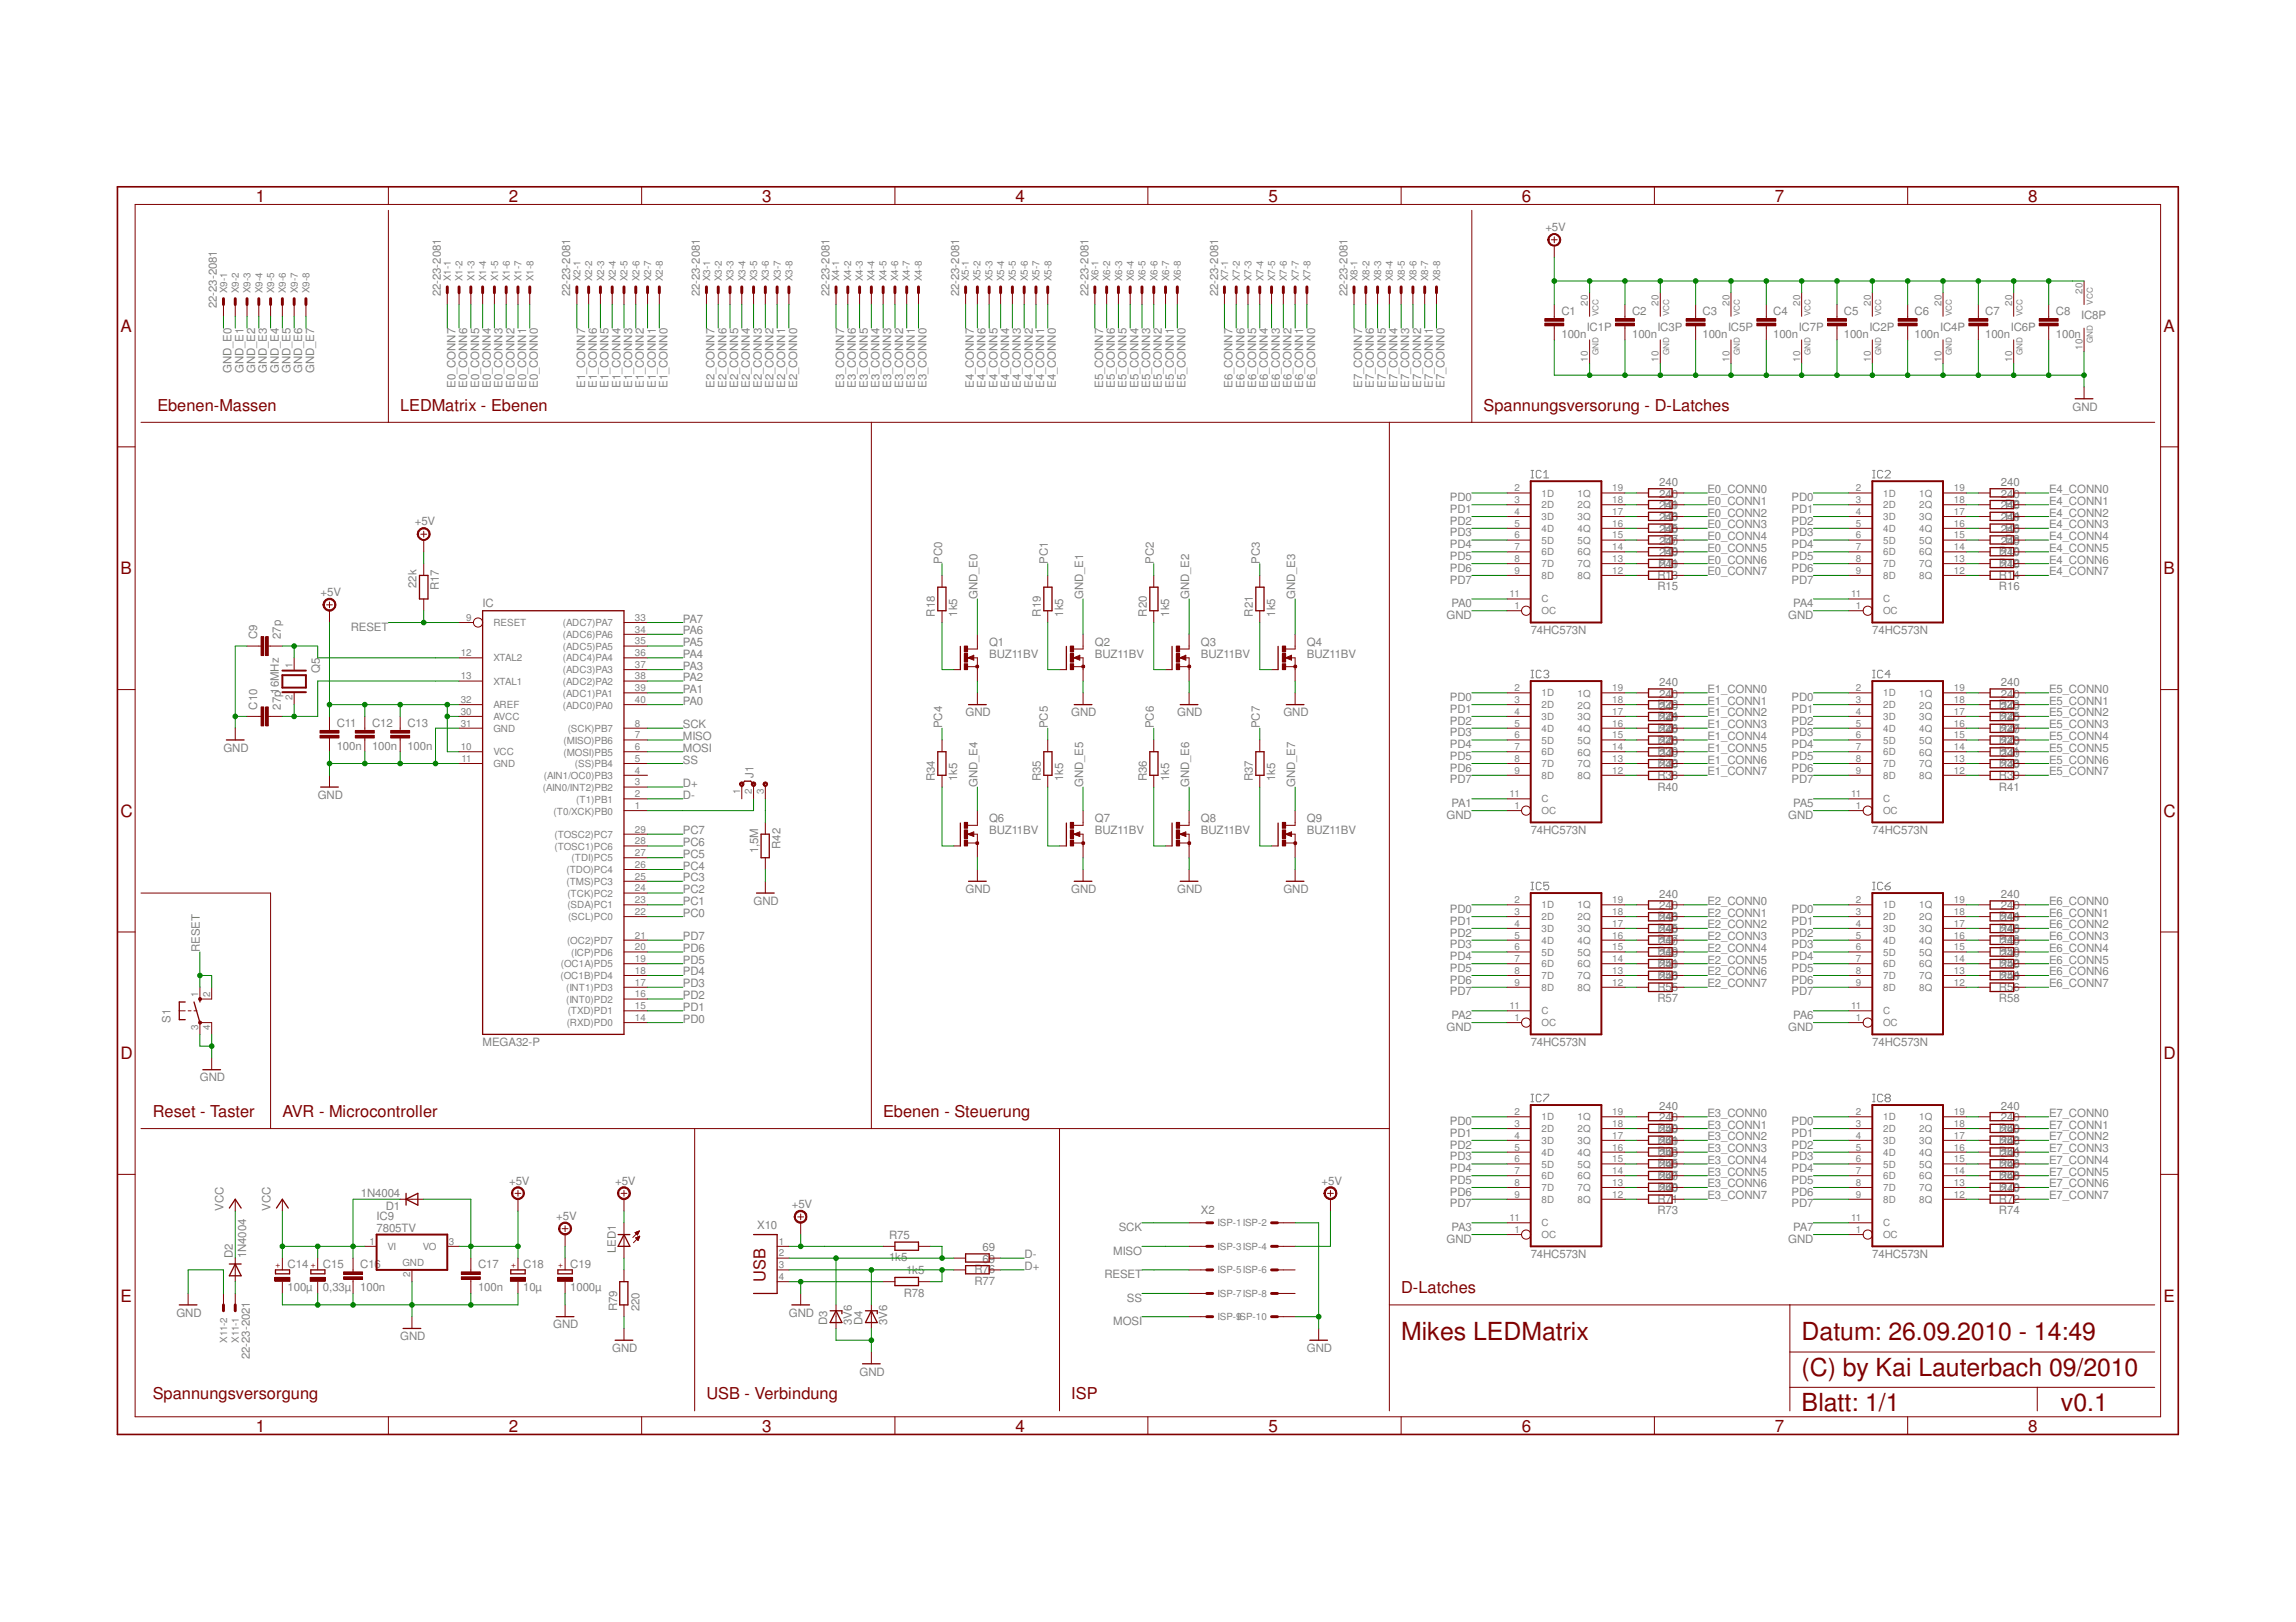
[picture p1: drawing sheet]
<svg xmlns="http://www.w3.org/2000/svg" width="297mm" height="210mm" viewBox="0 0 297 210" stroke-linecap="round" stroke-linejoin="round" font-family="sans-serif">
<defs><g id="words">
<g font-size="3.2" fill="#800000">
<text x="181.3" y="173.4">Mikes LEDMatrix</text>
<text x="233.1" y="173.4">Datum: 26.09.2010 - 14:49</text>
<text x="233.1" y="178">(C) by Kai Lauterbach 09/2010</text>
<text x="233.1" y="182.6">Blatt: 1/1</text>
<text x="266.6" y="182.6">v0.1</text>
</g>
<g font-size="2.2" fill="#800000">
<text x="33.1" y="26.1">1</text>
<text x="65.8" y="26.1">2</text>
<text x="98.6" y="26.1">3</text>
<text x="131.4" y="26.1">4</text>
<text x="164.1" y="26.1">5</text>
<text x="196.9" y="26.1">6</text>
<text x="229.6" y="26.1">7</text>
<text x="262.4" y="26.1">8</text>
<text x="15.6" y="42.9">A</text>
<text x="279.9" y="42.9">A</text>
<text x="15.6" y="74.3">B</text>
<text x="279.9" y="74.3">B</text>
<text x="15.6" y="105.7">C</text>
<text x="279.9" y="105.7">C</text>
<text x="15.6" y="137.1">D</text>
<text x="279.9" y="137.1">D</text>
<text x="15.6" y="168.4">E</text>
<text x="279.9" y="168.4">E</text>
<text x="33.1" y="185.3">1</text>
<text x="65.8" y="185.3">2</text>
<text x="98.6" y="185.3">3</text>
<text x="131.4" y="185.3">4</text>
<text x="164.1" y="185.3">5</text>
<text x="196.9" y="185.3">6</text>
<text x="229.6" y="185.3">7</text>
<text x="262.4" y="185.3">8</text>
</g>
<g font-size="2.1" fill="#800000">
<text x="20.4" y="53.1">Ebenen-Massen</text>
<text x="51.8" y="53.1">LEDMatrix - Ebenen</text>
<text x="191.9" y="53.1">Spannungsversorung - D-Latches</text>
<text x="19.8" y="144.5">Reset - Taster</text>
<text x="36.5" y="144.5">AVR - Microcontroller</text>
<text x="114.3" y="144.5">Ebenen - Steuerung</text>
<text x="99" y="165.9" transform="rotate(-90 99 165.9)">USB</text>
<text x="181.3" y="167.4">D-Latches</text>
<text x="19.8" y="181.1">Spannungsversorgung</text>
<text x="91.4" y="181.1">USB - Verbindung</text>
<text x="138.6" y="181.1">ISP</text>
</g>
<g font-size="1.5" fill="#808080">
<text x="199.9" y="29.9">+5V</text>
<text x="28.1" y="39.9" transform="rotate(-90 28.1 39.9)">22-23-2081</text>
<text x="57" y="38.4" transform="rotate(-90 57 38.4)">22-23-2081</text>
<text x="73.8" y="38.4" transform="rotate(-90 73.8 38.4)">22-23-2081</text>
<text x="90.5" y="38.4" transform="rotate(-90 90.5 38.4)">22-23-2081</text>
<text x="107.3" y="38.4" transform="rotate(-90 107.3 38.4)">22-23-2081</text>
<text x="124.1" y="38.4" transform="rotate(-90 124.1 38.4)">22-23-2081</text>
<text x="140.8" y="38.4" transform="rotate(-90 140.8 38.4)">22-23-2081</text>
<text x="157.6" y="38.4" transform="rotate(-90 157.6 38.4)">22-23-2081</text>
<text x="174.3" y="38.4" transform="rotate(-90 174.3 38.4)">22-23-2081</text>
<text x="202" y="40.7">C1</text>
<text x="211.2" y="40.7">C2</text>
<text x="220.3" y="40.7">C3</text>
<text x="229.4" y="40.7">C4</text>
<text x="238.5" y="40.7">C5</text>
<text x="247.7" y="40.7">C6</text>
<text x="256.8" y="40.7">C7</text>
<text x="266" y="40.7">C8</text>
<text x="269.2" y="41.3">IC8P</text>
<text x="202" y="43.8">100n</text>
<text x="205.3" y="42.8">IC1P</text>
<text x="211.2" y="43.8">100n</text>
<text x="214.4" y="42.8">IC3P</text>
<text x="220.3" y="43.8">100n</text>
<text x="223.6" y="42.8">IC5P</text>
<text x="229.4" y="43.8">100n</text>
<text x="232.7" y="42.8">IC7P</text>
<text x="238.5" y="43.8">100n</text>
<text x="241.8" y="42.8">IC2P</text>
<text x="247.7" y="43.8">100n</text>
<text x="251" y="42.8">IC4P</text>
<text x="256.8" y="43.8">100n</text>
<text x="260.1" y="42.8">IC6P</text>
<text x="266" y="43.8">100n</text>
<text x="30" y="48.3" transform="rotate(-90 30 48.3)">GND_E0</text>
<text x="31.5" y="48.3" transform="rotate(-90 31.5 48.3)">GND_E1</text>
<text x="33" y="48.3" transform="rotate(-90 33 48.3)">GND_E2</text>
<text x="34.5" y="48.3" transform="rotate(-90 34.5 48.3)">GND_E3</text>
<text x="36.1" y="48.3" transform="rotate(-90 36.1 48.3)">GND_E4</text>
<text x="37.6" y="48.3" transform="rotate(-90 37.6 48.3)">GND_E5</text>
<text x="39.1" y="48.3" transform="rotate(-90 39.1 48.3)">GND_E6</text>
<text x="40.6" y="48.3" transform="rotate(-90 40.6 48.3)">GND_E7</text>
<text x="58.9" y="50.2" transform="rotate(-90 58.9 50.2)">E0_CONN7</text>
<text x="60.4" y="50.2" transform="rotate(-90 60.4 50.2)">E0_CONN6</text>
<text x="62" y="50.2" transform="rotate(-90 62 50.2)">E0_CONN5</text>
<text x="63.5" y="50.2" transform="rotate(-90 63.5 50.2)">E0_CONN4</text>
<text x="65" y="50.2" transform="rotate(-90 65 50.2)">E0_CONN3</text>
<text x="66.5" y="50.2" transform="rotate(-90 66.5 50.2)">E0_CONN2</text>
<text x="68.1" y="50.2" transform="rotate(-90 68.1 50.2)">E0_CONN1</text>
<text x="69.6" y="50.2" transform="rotate(-90 69.6 50.2)">E0_CONN0</text>
<text x="75.7" y="50.2" transform="rotate(-90 75.7 50.2)">E1_CONN7</text>
<text x="77.2" y="50.2" transform="rotate(-90 77.2 50.2)">E1_CONN6</text>
<text x="78.7" y="50.2" transform="rotate(-90 78.7 50.2)">E1_CONN5</text>
<text x="80.3" y="50.2" transform="rotate(-90 80.3 50.2)">E1_CONN4</text>
<text x="81.8" y="50.2" transform="rotate(-90 81.8 50.2)">E1_CONN3</text>
<text x="83.3" y="50.2" transform="rotate(-90 83.3 50.2)">E1_CONN2</text>
<text x="84.8" y="50.2" transform="rotate(-90 84.8 50.2)">E1_CONN1</text>
<text x="86.4" y="50.2" transform="rotate(-90 86.4 50.2)">E1_CONN0</text>
<text x="92.5" y="50.2" transform="rotate(-90 92.5 50.2)">E2_CONN7</text>
<text x="94" y="50.2" transform="rotate(-90 94 50.2)">E2_CONN6</text>
<text x="95.5" y="50.2" transform="rotate(-90 95.5 50.2)">E2_CONN5</text>
<text x="97" y="50.2" transform="rotate(-90 97 50.2)">E2_CONN4</text>
<text x="98.5" y="50.2" transform="rotate(-90 98.5 50.2)">E2_CONN3</text>
<text x="100.1" y="50.2" transform="rotate(-90 100.1 50.2)">E2_CONN2</text>
<text x="101.6" y="50.2" transform="rotate(-90 101.6 50.2)">E2_CONN1</text>
<text x="103.1" y="50.2" transform="rotate(-90 103.1 50.2)">E2_CONN0</text>
<text x="109.2" y="50.2" transform="rotate(-90 109.2 50.2)">E3_CONN7</text>
<text x="110.7" y="50.2" transform="rotate(-90 110.7 50.2)">E3_CONN6</text>
<text x="112.3" y="50.2" transform="rotate(-90 112.3 50.2)">E3_CONN5</text>
<text x="113.8" y="50.2" transform="rotate(-90 113.8 50.2)">E3_CONN4</text>
<text x="115.3" y="50.2" transform="rotate(-90 115.3 50.2)">E3_CONN3</text>
<text x="116.8" y="50.2" transform="rotate(-90 116.8 50.2)">E3_CONN2</text>
<text x="118.4" y="50.2" transform="rotate(-90 118.4 50.2)">E3_CONN1</text>
<text x="119.9" y="50.2" transform="rotate(-90 119.9 50.2)">E3_CONN0</text>
<text x="126" y="50.2" transform="rotate(-90 126 50.2)">E4_CONN7</text>
<text x="127.5" y="50.2" transform="rotate(-90 127.5 50.2)">E4_CONN6</text>
<text x="129" y="50.2" transform="rotate(-90 129 50.2)">E4_CONN5</text>
<text x="130.6" y="50.2" transform="rotate(-90 130.6 50.2)">E4_CONN4</text>
<text x="132.1" y="50.2" transform="rotate(-90 132.1 50.2)">E4_CONN3</text>
<text x="133.6" y="50.2" transform="rotate(-90 133.6 50.2)">E4_CONN2</text>
<text x="135.1" y="50.2" transform="rotate(-90 135.1 50.2)">E4_CONN1</text>
<text x="136.6" y="50.2" transform="rotate(-90 136.6 50.2)">E4_CONN0</text>
<text x="142.7" y="50.2" transform="rotate(-90 142.7 50.2)">E5_CONN7</text>
<text x="144.2" y="50.2" transform="rotate(-90 144.2 50.2)">E5_CONN6</text>
<text x="145.8" y="50.2" transform="rotate(-90 145.8 50.2)">E5_CONN5</text>
<text x="147.3" y="50.2" transform="rotate(-90 147.3 50.2)">E5_CONN4</text>
<text x="148.8" y="50.2" transform="rotate(-90 148.8 50.2)">E5_CONN3</text>
<text x="150.3" y="50.2" transform="rotate(-90 150.3 50.2)">E5_CONN2</text>
<text x="151.8" y="50.2" transform="rotate(-90 151.8 50.2)">E5_CONN1</text>
<text x="153.4" y="50.2" transform="rotate(-90 153.4 50.2)">E5_CONN0</text>
<text x="159.5" y="50.2" transform="rotate(-90 159.5 50.2)">E6_CONN7</text>
<text x="161" y="50.2" transform="rotate(-90 161 50.2)">E6_CONN6</text>
<text x="162.5" y="50.2" transform="rotate(-90 162.5 50.2)">E6_CONN5</text>
<text x="164" y="50.2" transform="rotate(-90 164 50.2)">E6_CONN4</text>
<text x="165.6" y="50.2" transform="rotate(-90 165.6 50.2)">E6_CONN3</text>
<text x="167.1" y="50.2" transform="rotate(-90 167.1 50.2)">E6_CONN2</text>
<text x="168.6" y="50.2" transform="rotate(-90 168.6 50.2)">E6_CONN1</text>
<text x="170.1" y="50.2" transform="rotate(-90 170.1 50.2)">E6_CONN0</text>
<text x="176.2" y="50.2" transform="rotate(-90 176.2 50.2)">E7_CONN7</text>
<text x="177.8" y="50.2" transform="rotate(-90 177.8 50.2)">E7_CONN6</text>
<text x="179.3" y="50.2" transform="rotate(-90 179.3 50.2)">E7_CONN5</text>
<text x="180.8" y="50.2" transform="rotate(-90 180.8 50.2)">E7_CONN4</text>
<text x="182.3" y="50.2" transform="rotate(-90 182.3 50.2)">E7_CONN3</text>
<text x="183.9" y="50.2" transform="rotate(-90 183.9 50.2)">E7_CONN2</text>
<text x="185.4" y="50.2" transform="rotate(-90 185.4 50.2)">E7_CONN1</text>
<text x="186.9" y="50.2" transform="rotate(-90 186.9 50.2)">E7_CONN0</text>
<text x="268.1" y="53.1">GND</text>
<text x="187.6" y="64.9">PD0</text>
<text x="214.7" y="62.9">240</text>
<text x="214.7" y="64.4">240</text>
<text x="214.7" y="65.9">240</text>
<text x="215.2" y="65.7">R1</text>
<text x="220.9" y="65.3">E0_CONN1</text>
<text x="220.9" y="63.8">E0_CONN0</text>
<text x="231.8" y="64.9">PD0</text>
<text x="258.9" y="62.9">240</text>
<text x="258.9" y="64.4">240</text>
<text x="258.9" y="65.9">240</text>
<text x="259.4" y="65.7">R2</text>
<text x="265.1" y="63.8">E4_CONN0</text>
<text x="265.1" y="65.3">E4_CONN1</text>
<text x="53.7" y="68">+5V</text>
<text x="187.6" y="66.4">PD1</text>
<text x="187.6" y="67.9">PD2</text>
<text x="187.6" y="69.4">PD3</text>
<text x="187.6" y="71">PD4</text>
<text x="214.7" y="67.4">240</text>
<text x="214.7" y="69">240</text>
<text x="214.7" y="70.5">240</text>
<text x="215.2" y="67.3">R3</text>
<text x="215.2" y="68.8">R5</text>
<text x="215.2" y="70.3">R7</text>
<text x="215.2" y="71.8">R9</text>
<text x="220.9" y="71.4">E0_CONN5</text>
<text x="220.9" y="69.9">E0_CONN4</text>
<text x="220.9" y="68.4">E0_CONN3</text>
<text x="220.9" y="66.8">E0_CONN2</text>
<text x="231.8" y="66.4">PD1</text>
<text x="231.8" y="67.9">PD2</text>
<text x="231.8" y="69.4">PD3</text>
<text x="231.8" y="71">PD4</text>
<text x="258.6" y="71.8">R10</text>
<text x="258.9" y="67.4">240</text>
<text x="258.9" y="69">240</text>
<text x="258.9" y="70.5">240</text>
<text x="259.4" y="67.3">R4</text>
<text x="259.4" y="68.8">R6</text>
<text x="259.4" y="70.3">R8</text>
<text x="265.1" y="66.8">E4_CONN2</text>
<text x="265.1" y="68.4">E4_CONN3</text>
<text x="265.1" y="69.9">E4_CONN4</text>
<text x="265.1" y="71.4">E4_CONN5</text>
<text x="41.5" y="77.1">+5V</text>
<text x="53.9" y="76.1" transform="rotate(-90 53.9 76.1)">22k</text>
<text x="56.8" y="76.4" transform="rotate(-90 56.8 76.4)">R17</text>
<text x="121.9" y="72.9" transform="rotate(-90 121.9 72.9)">PC0</text>
<text x="126.4" y="77.5" transform="rotate(-90 126.4 77.5)">GND_E0</text>
<text x="135.5" y="72.9" transform="rotate(-90 135.5 72.9)">PC1</text>
<text x="140.1" y="77.5" transform="rotate(-90 140.1 77.5)">GND_E1</text>
<text x="149.3" y="72.9" transform="rotate(-90 149.3 72.9)">PC2</text>
<text x="153.8" y="77.5" transform="rotate(-90 153.8 77.5)">GND_E2</text>
<text x="163" y="72.9" transform="rotate(-90 163 72.9)">PC3</text>
<text x="167.6" y="77.5" transform="rotate(-90 167.6 77.5)">GND_E3</text>
<text x="187.6" y="72.5">PD5</text>
<text x="187.6" y="74">PD6</text>
<text x="187.6" y="75.5">PD7</text>
<text x="214.4" y="74.9">R13</text>
<text x="214.4" y="76.4">R15</text>
<text x="214.5" y="73.4">R11</text>
<text x="214.7" y="72">240</text>
<text x="214.7" y="73.5">240</text>
<text x="220.9" y="74.5">E0_CONN7</text>
<text x="220.9" y="72.9">E0_CONN6</text>
<text x="231.8" y="72.5">PD5</text>
<text x="231.8" y="74">PD6</text>
<text x="231.8" y="75.5">PD7</text>
<text x="258.6" y="73.4">R12</text>
<text x="258.6" y="74.9">R14</text>
<text x="258.6" y="76.4">R16</text>
<text x="258.9" y="72">240</text>
<text x="258.9" y="73.5">240</text>
<text x="265.1" y="72.9">E4_CONN6</text>
<text x="265.1" y="74.5">E4_CONN7</text>
<text x="33.3" y="82.7" transform="rotate(-90 33.3 82.7)">C9</text>
<text x="36.3" y="82.7" transform="rotate(-90 36.3 82.7)">27p</text>
<text x="45.4" y="81.6">RESET</text>
<text x="62.4" y="78.6">IC</text>
<text x="88.3" y="80.6">PA7</text>
<text x="88.3" y="82.1">PA6</text>
<text x="88.3" y="83.6">PA5</text>
<text x="120.9" y="79.8" transform="rotate(-90 120.9 79.8)">R18</text>
<text x="123.8" y="79.8" transform="rotate(-90 123.8 79.8)">1k5</text>
<text x="128" y="83.6">Q1</text>
<text x="134.7" y="79.8" transform="rotate(-90 134.7 79.8)">R19</text>
<text x="137.5" y="79.8" transform="rotate(-90 137.5 79.8)">1k5</text>
<text x="141.6" y="83.6">Q2</text>
<text x="148.4" y="79.8" transform="rotate(-90 148.4 79.8)">R20</text>
<text x="151.3" y="79.8" transform="rotate(-90 151.3 79.8)">1k5</text>
<text x="155.4" y="83.6">Q3</text>
<text x="162.1" y="79.8" transform="rotate(-90 162.1 79.8)">R21</text>
<text x="165" y="79.8" transform="rotate(-90 165 79.8)">1k5</text>
<text x="169.1" y="83.6">Q4</text>
<text x="187.2" y="80.1">GND</text>
<text x="187.8" y="78.6">PA0</text>
<text x="198" y="82.1">74HC573N</text>
<text x="231.3" y="80.1">GND</text>
<text x="232" y="78.6">PA4</text>
<text x="242.2" y="82.1">74HC573N</text>
<text x="41.4" y="87.1" transform="rotate(-90 41.4 87.1)">Q5</text>
<text x="88.3" y="89.7">PA1</text>
<text x="88.3" y="88.2">PA2</text>
<text x="88.3" y="86.7">PA3</text>
<text x="88.3" y="85.1">PA4</text>
<text x="128" y="85.1">BUZ11BV</text>
<text x="141.6" y="85.1">BUZ11BV</text>
<text x="155.4" y="85.1">BUZ11BV</text>
<text x="169.1" y="85.1">BUZ11BV</text>
<text x="214.7" y="88.8">240</text>
<text x="220.9" y="89.7">E1_CONN0</text>
<text x="258.9" y="88.8">240</text>
<text x="265.1" y="89.7">E5_CONN0</text>
<text x="33.3" y="91.8" transform="rotate(-90 33.3 91.8)">C10</text>
<text x="36.3" y="91.8" transform="rotate(-90 36.3 91.8)">27p16MHz</text>
<text x="43.6" y="94">C11</text>
<text x="48.1" y="94">C12</text>
<text x="52.7" y="94">C13</text>
<text x="88.3" y="94.2">SCK</text>
<text x="88.3" y="95.8">MISO</text>
<text x="88.3" y="91.2">PA0</text>
<text x="121.9" y="94.2" transform="rotate(-90 121.9 94.2)">PC4</text>
<text x="124.9" y="92.7">GND</text>
<text x="135.5" y="94.2" transform="rotate(-90 135.5 94.2)">PC5</text>
<text x="138.6" y="92.7">GND</text>
<text x="149.3" y="94.2" transform="rotate(-90 149.3 94.2)">PC6</text>
<text x="152.3" y="92.7">GND</text>
<text x="163" y="94.2" transform="rotate(-90 163 94.2)">PC7</text>
<text x="166" y="92.7">GND</text>
<text x="187.6" y="90.8">PD0</text>
<text x="187.6" y="92.2">PD1</text>
<text x="187.6" y="93.8">PD2</text>
<text x="187.6" y="95.3">PD3</text>
<text x="214.4" y="91.7">R22</text>
<text x="214.4" y="93.2">R24</text>
<text x="214.4" y="94.7">R26</text>
<text x="214.7" y="90.3">240</text>
<text x="214.7" y="91.8">240</text>
<text x="214.7" y="93.3">240</text>
<text x="214.7" y="94.9">240</text>
<text x="220.9" y="95.8">E1_CONN4</text>
<text x="220.9" y="94.2">E1_CONN3</text>
<text x="220.9" y="92.7">E1_CONN2</text>
<text x="220.9" y="91.2">E1_CONN1</text>
<text x="231.8" y="90.8">PD0</text>
<text x="231.8" y="92.2">PD1</text>
<text x="231.8" y="93.8">PD2</text>
<text x="231.8" y="95.3">PD3</text>
<text x="258.6" y="91.7">R23</text>
<text x="258.6" y="93.2">R25</text>
<text x="258.6" y="94.7">R27</text>
<text x="258.9" y="90.3">240</text>
<text x="258.9" y="91.8">240</text>
<text x="258.9" y="93.3">240</text>
<text x="258.9" y="94.9">240</text>
<text x="265.1" y="91.2">E5_CONN1</text>
<text x="265.1" y="92.7">E5_CONN2</text>
<text x="265.1" y="94.2">E5_CONN3</text>
<text x="265.1" y="95.8">E5_CONN4</text>
<text x="28.9" y="97.3">GND</text>
<text x="43.6" y="97.1">100n</text>
<text x="48.1" y="97.1">100n</text>
<text x="52.7" y="97.1">100n</text>
<text x="88.3" y="97.3">MOSI</text>
<text x="88.3" y="98.8">SS</text>
<text x="88.3" y="101.9">D+</text>
<text x="97.5" y="100.7" transform="rotate(-90 97.5 100.7)">J1</text>
<text x="120.9" y="101.1" transform="rotate(-90 120.9 101.1)">R34</text>
<text x="123.8" y="101.1" transform="rotate(-90 123.8 101.1)">1k5</text>
<text x="126.4" y="101.9" transform="rotate(-90 126.4 101.9)">GND_E4</text>
<text x="134.7" y="101.1" transform="rotate(-90 134.7 101.1)">R35</text>
<text x="137.5" y="101.1" transform="rotate(-90 137.5 101.1)">1k5</text>
<text x="140.1" y="101.9" transform="rotate(-90 140.1 101.9)">GND_E5</text>
<text x="148.4" y="101.1" transform="rotate(-90 148.4 101.1)">R36</text>
<text x="151.3" y="101.1" transform="rotate(-90 151.3 101.1)">1k5</text>
<text x="153.8" y="101.9" transform="rotate(-90 153.8 101.9)">GND_E6</text>
<text x="162.1" y="101.1" transform="rotate(-90 162.1 101.1)">R37</text>
<text x="165" y="101.1" transform="rotate(-90 165 101.1)">1k5</text>
<text x="167.6" y="101.9" transform="rotate(-90 167.6 101.9)">GND_E7</text>
<text x="187.6" y="96.8">PD4</text>
<text x="187.6" y="98.3">PD5</text>
<text x="187.6" y="99.9">PD6</text>
<text x="187.6" y="101.4">PD7</text>
<text x="214.4" y="96.2">R28</text>
<text x="214.4" y="97.7">R30</text>
<text x="214.4" y="99.3">R32</text>
<text x="214.4" y="100.8">R38</text>
<text x="214.7" y="96.4">240</text>
<text x="214.7" y="97.9">240</text>
<text x="214.7" y="99.4">240</text>
<text x="220.9" y="100.3">E1_CONN7</text>
<text x="220.9" y="98.8">E1_CONN6</text>
<text x="220.9" y="97.3">E1_CONN5</text>
<text x="231.8" y="96.8">PD4</text>
<text x="231.8" y="98.3">PD5</text>
<text x="231.8" y="99.9">PD6</text>
<text x="231.8" y="101.4">PD7</text>
<text x="258.6" y="96.2">R29</text>
<text x="258.6" y="97.7">R31</text>
<text x="258.6" y="99.3">R33</text>
<text x="258.6" y="100.8">R39</text>
<text x="258.9" y="96.4">240</text>
<text x="258.9" y="97.9">240</text>
<text x="258.9" y="99.4">240</text>
<text x="265.1" y="97.3">E5_CONN5</text>
<text x="265.1" y="98.8">E5_CONN6</text>
<text x="265.1" y="100.3">E5_CONN7</text>
<text x="41.1" y="103.4">GND</text>
<text x="88.3" y="103.4">D-</text>
<text x="88.3" y="107.9">PC7</text>
<text x="128" y="107.9">BUZ11BV</text>
<text x="128" y="106.4">Q6</text>
<text x="141.6" y="107.9">BUZ11BV</text>
<text x="141.6" y="106.4">Q7</text>
<text x="155.4" y="107.9">BUZ11BV</text>
<text x="155.4" y="106.4">Q8</text>
<text x="169.1" y="107.9">BUZ11BV</text>
<text x="169.1" y="106.4">Q9</text>
<text x="187.2" y="106">GND</text>
<text x="187.8" y="104.4">PA1</text>
<text x="198" y="107.9">74HC573N</text>
<text x="214.4" y="102.3">R40</text>
<text x="231.3" y="106">GND</text>
<text x="232" y="104.4">PA5</text>
<text x="242.2" y="107.9">74HC573N</text>
<text x="258.6" y="102.3">R41</text>
<text x="88.3" y="112.5">PC4</text>
<text x="88.3" y="111">PC5</text>
<text x="88.3" y="109.5">PC6</text>
<text x="98.1" y="110.4" transform="rotate(-90 98.1 110.4)">1,5M</text>
<text x="101" y="109.9" transform="rotate(-90 101 109.9)">R42</text>
<text x="88.3" y="118.6">PC0</text>
<text x="88.3" y="117.1">PC1</text>
<text x="88.3" y="115.6">PC2</text>
<text x="88.3" y="114">PC3</text>
<text x="97.5" y="117.1">GND</text>
<text x="124.9" y="115.6">GND</text>
<text x="138.6" y="115.6">GND</text>
<text x="152.3" y="115.6">GND</text>
<text x="166" y="115.6">GND</text>
<text x="187.6" y="118.2">PD0</text>
<text x="187.6" y="119.7">PD1</text>
<text x="214.4" y="119">R43</text>
<text x="214.7" y="116.2">240</text>
<text x="214.7" y="117.7">240</text>
<text x="214.7" y="119.2">240</text>
<text x="220.9" y="118.6">E2_CONN1</text>
<text x="220.9" y="117.1">E2_CONN0</text>
<text x="231.8" y="118.2">PD0</text>
<text x="231.8" y="119.7">PD1</text>
<text x="258.6" y="119">R44</text>
<text x="258.9" y="116.2">240</text>
<text x="258.9" y="117.7">240</text>
<text x="258.9" y="119.2">240</text>
<text x="265.1" y="117.1">E6_CONN0</text>
<text x="265.1" y="118.6">E6_CONN1</text>
<text x="25.9" y="123.2" transform="rotate(-90 25.9 123.2)">RESET</text>
<text x="88.3" y="124.7">PD5</text>
<text x="88.3" y="123.2">PD6</text>
<text x="88.3" y="121.7">PD7</text>
<text x="187.6" y="121.2">PD2</text>
<text x="187.6" y="122.7">PD3</text>
<text x="187.6" y="124.2">PD4</text>
<text x="187.6" y="125.8">PD5</text>
<text x="214.4" y="120.6">R45</text>
<text x="214.4" y="122.1">R47</text>
<text x="214.4" y="123.6">R49</text>
<text x="214.4" y="125.1">R51</text>
<text x="214.7" y="120.7">240</text>
<text x="214.7" y="122.3">240</text>
<text x="214.7" y="123.8">240</text>
<text x="214.7" y="125.3">240</text>
<text x="220.9" y="124.7">E2_CONN5</text>
<text x="220.9" y="123.2">E2_CONN4</text>
<text x="220.9" y="121.7">E2_CONN3</text>
<text x="220.9" y="120.1">E2_CONN2</text>
<text x="231.8" y="121.2">PD2</text>
<text x="231.8" y="122.7">PD3</text>
<text x="231.8" y="124.2">PD4</text>
<text x="231.8" y="125.8">PD5</text>
<text x="258.6" y="120.6">R46</text>
<text x="258.6" y="122.1">R48</text>
<text x="258.6" y="123.6">R50</text>
<text x="258.6" y="125.1">R52</text>
<text x="258.9" y="120.7">240</text>
<text x="258.9" y="122.3">240</text>
<text x="258.9" y="123.8">240</text>
<text x="258.9" y="125.3">240</text>
<text x="265.1" y="120.1">E6_CONN2</text>
<text x="265.1" y="121.7">E6_CONN3</text>
<text x="265.1" y="123.2">E6_CONN4</text>
<text x="265.1" y="124.7">E6_CONN5</text>
<text x="88.3" y="130.8">PD1</text>
<text x="88.3" y="129.3">PD2</text>
<text x="88.3" y="127.8">PD3</text>
<text x="88.3" y="126.2">PD4</text>
<text x="187.6" y="127.3">PD6</text>
<text x="187.6" y="128.8">PD7</text>
<text x="187.8" y="131.9">PA2</text>
<text x="214.4" y="126.7">R53</text>
<text x="214.4" y="128.2">R55</text>
<text x="214.4" y="129.7">R57</text>
<text x="214.7" y="126.8">240</text>
<text x="220.9" y="127.8">E2_CONN7</text>
<text x="220.9" y="126.2">E2_CONN6</text>
<text x="231.8" y="127.3">PD6</text>
<text x="231.8" y="128.8">PD7</text>
<text x="232" y="131.9">PA6</text>
<text x="258.6" y="126.7">R54</text>
<text x="258.6" y="128.2">R56</text>
<text x="258.6" y="129.7">R58</text>
<text x="258.9" y="126.8">240</text>
<text x="265.1" y="126.2">E6_CONN6</text>
<text x="265.1" y="127.8">E6_CONN7</text>
<text x="22.1" y="132.3" transform="rotate(-90 22.1 132.3)">S1</text>
<text x="62.4" y="135.4">MEGA32-P</text>
<text x="88.3" y="132.3">PD0</text>
<text x="187.2" y="133.4">GND</text>
<text x="198" y="135.4">74HC573N</text>
<text x="231.3" y="133.4">GND</text>
<text x="242.2" y="135.4">74HC573N</text>
<text x="25.9" y="140">GND</text>
<text x="214.7" y="143.6">240</text>
<text x="258.9" y="143.6">240</text>
<text x="187.6" y="145.6">PD0</text>
<text x="187.6" y="147.1">PD1</text>
<text x="187.6" y="148.6">PD2</text>
<text x="214.4" y="146.5">R59</text>
<text x="214.4" y="148">R61</text>
<text x="214.4" y="149.5">R63</text>
<text x="214.7" y="145.1">240</text>
<text x="214.7" y="146.6">240</text>
<text x="214.7" y="148.2">240</text>
<text x="214.7" y="149.7">240</text>
<text x="220.9" y="144.5">E3_CONN0</text>
<text x="220.9" y="146">E3_CONN1</text>
<text x="220.9" y="147.6">E3_CONN2</text>
<text x="220.9" y="149.1">E3_CONN3</text>
<text x="231.8" y="145.6">PD0</text>
<text x="231.8" y="147.1">PD1</text>
<text x="231.8" y="148.6">PD2</text>
<text x="258.6" y="146.5">R60</text>
<text x="258.6" y="148">R62</text>
<text x="258.6" y="149.5">R64</text>
<text x="258.9" y="145.1">240</text>
<text x="258.9" y="146.6">240</text>
<text x="258.9" y="148.2">240</text>
<text x="258.9" y="149.7">240</text>
<text x="265.1" y="144.5">E7_CONN0</text>
<text x="265.1" y="146">E7_CONN1</text>
<text x="265.1" y="147.6">E7_CONN2</text>
<text x="265.1" y="149.1">E7_CONN3</text>
<text x="46.7" y="154.9">1N4004</text>
<text x="65.9" y="153.3">+5V</text>
<text x="79.6" y="153.3">+5V</text>
<text x="171" y="153.3">+5V</text>
<text x="187.6" y="150.2">PD3</text>
<text x="187.6" y="151.7">PD4</text>
<text x="187.6" y="153.2">PD5</text>
<text x="187.6" y="154.7">PD6</text>
<text x="214.4" y="151">R65</text>
<text x="214.4" y="152.6">R67</text>
<text x="214.4" y="154.1">R69</text>
<text x="214.4" y="155.6">R71</text>
<text x="214.7" y="151.2">240</text>
<text x="214.7" y="152.7">240</text>
<text x="214.7" y="154.3">240</text>
<text x="220.9" y="150.6">E3_CONN4</text>
<text x="220.9" y="152.1">E3_CONN5</text>
<text x="220.9" y="153.7">E3_CONN6</text>
<text x="220.9" y="155.2">E3_CONN7</text>
<text x="231.8" y="150.2">PD3</text>
<text x="231.8" y="151.7">PD4</text>
<text x="231.8" y="153.2">PD5</text>
<text x="231.8" y="154.7">PD6</text>
<text x="258.6" y="151">R66</text>
<text x="258.6" y="152.6">R68</text>
<text x="258.6" y="154.1">R70</text>
<text x="258.6" y="155.6">R72</text>
<text x="258.9" y="151.2">240</text>
<text x="258.9" y="152.7">240</text>
<text x="258.9" y="154.3">240</text>
<text x="265.1" y="150.6">E7_CONN4</text>
<text x="265.1" y="152.1">E7_CONN5</text>
<text x="265.1" y="153.7">E7_CONN6</text>
<text x="265.1" y="155.2">E7_CONN7</text>
<text x="28.9" y="156.7" transform="rotate(-90 28.9 156.7)">VCC</text>
<text x="35" y="156.7" transform="rotate(-90 35 156.7)">VCC</text>
<text x="48.7" y="159.4">7805TV</text>
<text x="48.7" y="157.9">IC9</text>
<text x="49.9" y="156.5">D1</text>
<text x="72" y="157.9">+5V</text>
<text x="98" y="159">X10</text>
<text x="102.4" y="156.3">+5V</text>
<text x="115" y="160.4">R75</text>
<text x="127.1" y="161.9">69</text>
<text x="144.7" y="159.3">SCK</text>
<text x="155.4" y="157.1">X2</text>
<text x="187.2" y="160.8">GND</text>
<text x="187.6" y="156.3">PD7</text>
<text x="187.8" y="159.3">PA3</text>
<text x="214.4" y="157.1">R73</text>
<text x="231.3" y="160.8">GND</text>
<text x="231.8" y="156.3">PD7</text>
<text x="232" y="159.3">PA7</text>
<text x="258.6" y="157.1">R74</text>
<text x="30.1" y="162.8" transform="rotate(-90 30.1 162.8)">D2</text>
<text x="31.8" y="162.8" transform="rotate(-90 31.8 162.8)">1N4004</text>
<text x="37.2" y="167.1">100µ</text>
<text x="37.2" y="164">C14</text>
<text x="41.8" y="167.1">0,33µ</text>
<text x="41.8" y="164">C15</text>
<text x="46.6" y="167.1">100n</text>
<text x="46.6" y="164.1">C16</text>
<text x="61.8" y="167.1">100n</text>
<text x="61.8" y="164.1">C17</text>
<text x="67.7" y="167.1">10µ</text>
<text x="67.7" y="164">C18</text>
<text x="73.8" y="167.1">1000µ</text>
<text x="73.8" y="164">C19</text>
<text x="79.7" y="162.2" transform="rotate(-90 79.7 162.2)">LED1</text>
<text x="115" y="163.2">1k5</text>
<text x="116.9" y="167.8">R78</text>
<text x="117.2" y="164.9">1k5</text>
<text x="126.1" y="166.3">R77</text>
<text x="126.1" y="164.8">R76</text>
<text x="127.1" y="163.4">69</text>
<text x="132.5" y="162.8">D-</text>
<text x="132.5" y="164.3">D+</text>
<text x="142.9" y="165.4">RESET</text>
<text x="144" y="162.3">MISO</text>
<text x="198" y="162.8">74HC573N</text>
<text x="242.2" y="162.8">74HC573N</text>
<text x="22.8" y="170.4">GND</text>
<text x="51.8" y="173.4">GND</text>
<text x="71.6" y="171.9">GND</text>
<text x="79.8" y="169.7" transform="rotate(-90 79.8 169.7)">R79</text>
<text x="82.7" y="169.7" transform="rotate(-90 82.7 169.7)">220</text>
<text x="102.1" y="170.4">GND</text>
<text x="107" y="171.5" transform="rotate(-90 107 171.5)">D3</text>
<text x="110.2" y="171.5" transform="rotate(-90 110.2 171.5)">3V6</text>
<text x="111.6" y="171.5" transform="rotate(-90 111.6 171.5)">D4</text>
<text x="114.8" y="171.5" transform="rotate(-90 114.8 171.5)">3V6</text>
<text x="144" y="171.5">MOSI</text>
<text x="145.8" y="168.4">SS</text>
<text x="32.3" y="175.9" transform="rotate(-90 32.3 175.9)">22-23-2021</text>
<text x="79.2" y="175">GND</text>
<text x="111.2" y="178">GND</text>
<text x="169.1" y="175">GND</text>
</g>
<g font-size="1.3" fill="#808080">
<text x="29.4" y="37.9" transform="rotate(-90 29.4 37.9)">X9-1</text>
<text x="30.9" y="37.9" transform="rotate(-90 30.9 37.9)">X9-2</text>
<text x="32.4" y="37.9" transform="rotate(-90 32.4 37.9)">X9-3</text>
<text x="33.9" y="37.9" transform="rotate(-90 33.9 37.9)">X9-4</text>
<text x="35.5" y="37.9" transform="rotate(-90 35.5 37.9)">X9-5</text>
<text x="37" y="37.9" transform="rotate(-90 37 37.9)">X9-6</text>
<text x="38.5" y="37.9" transform="rotate(-90 38.5 37.9)">X9-7</text>
<text x="40" y="37.9" transform="rotate(-90 40 37.9)">X9-8</text>
<text x="58.3" y="36.4" transform="rotate(-90 58.3 36.4)">X1-1</text>
<text x="59.9" y="36.4" transform="rotate(-90 59.9 36.4)">X1-2</text>
<text x="61.4" y="36.4" transform="rotate(-90 61.4 36.4)">X1-3</text>
<text x="62.9" y="36.4" transform="rotate(-90 62.9 36.4)">X1-4</text>
<text x="64.4" y="36.4" transform="rotate(-90 64.4 36.4)">X1-5</text>
<text x="66" y="36.4" transform="rotate(-90 66 36.4)">X1-6</text>
<text x="67.5" y="36.4" transform="rotate(-90 67.5 36.4)">X1-7</text>
<text x="69" y="36.4" transform="rotate(-90 69 36.4)">X1-8</text>
<text x="75.1" y="36.4" transform="rotate(-90 75.1 36.4)">X2-1</text>
<text x="76.6" y="36.4" transform="rotate(-90 76.6 36.4)">X2-2</text>
<text x="78.1" y="36.4" transform="rotate(-90 78.1 36.4)">X2-3</text>
<text x="79.7" y="36.4" transform="rotate(-90 79.7 36.4)">X2-4</text>
<text x="81.2" y="36.4" transform="rotate(-90 81.2 36.4)">X2-5</text>
<text x="82.7" y="36.4" transform="rotate(-90 82.7 36.4)">X2-6</text>
<text x="84.2" y="36.4" transform="rotate(-90 84.2 36.4)">X2-7</text>
<text x="85.8" y="36.4" transform="rotate(-90 85.8 36.4)">X2-8</text>
<text x="91.9" y="36.4" transform="rotate(-90 91.9 36.4)">X3-1</text>
<text x="93.4" y="36.4" transform="rotate(-90 93.4 36.4)">X3-2</text>
<text x="94.9" y="36.4" transform="rotate(-90 94.9 36.4)">X3-3</text>
<text x="96.4" y="36.4" transform="rotate(-90 96.4 36.4)">X3-4</text>
<text x="98" y="36.4" transform="rotate(-90 98 36.4)">X3-5</text>
<text x="99.5" y="36.4" transform="rotate(-90 99.5 36.4)">X3-6</text>
<text x="101" y="36.4" transform="rotate(-90 101 36.4)">X3-7</text>
<text x="102.5" y="36.4" transform="rotate(-90 102.5 36.4)">X3-8</text>
<text x="108.6" y="36.4" transform="rotate(-90 108.6 36.4)">X4-1</text>
<text x="110.1" y="36.4" transform="rotate(-90 110.1 36.4)">X4-2</text>
<text x="111.6" y="36.4" transform="rotate(-90 111.6 36.4)">X4-3</text>
<text x="113.2" y="36.4" transform="rotate(-90 113.2 36.4)">X4-4</text>
<text x="114.7" y="36.4" transform="rotate(-90 114.7 36.4)">X4-5</text>
<text x="116.2" y="36.4" transform="rotate(-90 116.2 36.4)">X4-6</text>
<text x="117.7" y="36.4" transform="rotate(-90 117.7 36.4)">X4-7</text>
<text x="119.2" y="36.4" transform="rotate(-90 119.2 36.4)">X4-8</text>
<text x="125.3" y="36.4" transform="rotate(-90 125.3 36.4)">X5-1</text>
<text x="126.9" y="36.4" transform="rotate(-90 126.9 36.4)">X5-2</text>
<text x="128.4" y="36.4" transform="rotate(-90 128.4 36.4)">X5-3</text>
<text x="129.9" y="36.4" transform="rotate(-90 129.9 36.4)">X5-4</text>
<text x="131.4" y="36.4" transform="rotate(-90 131.4 36.4)">X5-5</text>
<text x="133" y="36.4" transform="rotate(-90 133 36.4)">X5-6</text>
<text x="134.5" y="36.4" transform="rotate(-90 134.5 36.4)">X5-7</text>
<text x="136" y="36.4" transform="rotate(-90 136 36.4)">X5-8</text>
<text x="142.1" y="36.4" transform="rotate(-90 142.1 36.4)">X6-1</text>
<text x="143.6" y="36.4" transform="rotate(-90 143.6 36.4)">X6-2</text>
<text x="145.2" y="36.4" transform="rotate(-90 145.2 36.4)">X6-3</text>
<text x="146.7" y="36.4" transform="rotate(-90 146.7 36.4)">X6-4</text>
<text x="148.2" y="36.4" transform="rotate(-90 148.2 36.4)">X6-5</text>
<text x="149.7" y="36.4" transform="rotate(-90 149.7 36.4)">X6-6</text>
<text x="151.3" y="36.4" transform="rotate(-90 151.3 36.4)">X6-7</text>
<text x="152.8" y="36.4" transform="rotate(-90 152.8 36.4)">X6-8</text>
<text x="158.9" y="36.4" transform="rotate(-90 158.9 36.4)">X7-1</text>
<text x="160.4" y="36.4" transform="rotate(-90 160.4 36.4)">X7-2</text>
<text x="161.9" y="36.4" transform="rotate(-90 161.9 36.4)">X7-3</text>
<text x="163.4" y="36.4" transform="rotate(-90 163.4 36.4)">X7-4</text>
<text x="165" y="36.4" transform="rotate(-90 165 36.4)">X7-5</text>
<text x="166.5" y="36.4" transform="rotate(-90 166.5 36.4)">X7-6</text>
<text x="168" y="36.4" transform="rotate(-90 168 36.4)">X7-7</text>
<text x="169.5" y="36.4" transform="rotate(-90 169.5 36.4)">X7-8</text>
<text x="175.6" y="36.4" transform="rotate(-90 175.6 36.4)">X8-1</text>
<text x="177.2" y="36.4" transform="rotate(-90 177.2 36.4)">X8-2</text>
<text x="178.7" y="36.4" transform="rotate(-90 178.7 36.4)">X8-3</text>
<text x="180.2" y="36.4" transform="rotate(-90 180.2 36.4)">X8-4</text>
<text x="181.7" y="36.4" transform="rotate(-90 181.7 36.4)">X8-5</text>
<text x="183.3" y="36.4" transform="rotate(-90 183.3 36.4)">X8-6</text>
<text x="184.8" y="36.4" transform="rotate(-90 184.8 36.4)">X8-7</text>
<text x="186.3" y="36.4" transform="rotate(-90 186.3 36.4)">X8-8</text>
<text x="205.4" y="39.5" transform="rotate(-90 205.4 39.5)">20</text>
<text x="214.6" y="39.5" transform="rotate(-90 214.6 39.5)">20</text>
<text x="223.7" y="39.5" transform="rotate(-90 223.7 39.5)">20</text>
<text x="232.9" y="39.5" transform="rotate(-90 232.9 39.5)">20</text>
<text x="242" y="39.5" transform="rotate(-90 242 39.5)">20</text>
<text x="251.2" y="39.5" transform="rotate(-90 251.2 39.5)">20</text>
<text x="260.3" y="39.5" transform="rotate(-90 260.3 39.5)">20</text>
<text x="269.4" y="38" transform="rotate(-90 269.4 38)">20</text>
<text x="205.4" y="46.8" transform="rotate(-90 205.4 46.8)">10</text>
<text x="214.6" y="46.8" transform="rotate(-90 214.6 46.8)">10</text>
<text x="223.7" y="46.8" transform="rotate(-90 223.7 46.8)">10</text>
<text x="232.9" y="46.8" transform="rotate(-90 232.9 46.8)">10</text>
<text x="242" y="46.8" transform="rotate(-90 242 46.8)">10</text>
<text x="251.2" y="46.8" transform="rotate(-90 251.2 46.8)">10</text>
<text x="260.3" y="46.8" transform="rotate(-90 260.3 46.8)">10</text>
<text x="269.4" y="45.3" transform="rotate(-90 269.4 45.3)">10</text>
<text x="195.9" y="63.6">2</text>
<text x="195.9" y="65.1">3</text>
<text x="199.4" y="64.3">1D</text>
<text x="199.4" y="65.8">2D</text>
<text x="204.1" y="65.8">2Q</text>
<text x="204.1" y="64.3">1Q</text>
<text x="208.6" y="65.1">18</text>
<text x="208.6" y="63.6">19</text>
<text x="240.1" y="63.6">2</text>
<text x="240.1" y="65.1">3</text>
<text x="243.6" y="64.3">1D</text>
<text x="243.6" y="65.8">2D</text>
<text x="248.3" y="65.8">2Q</text>
<text x="248.3" y="64.3">1Q</text>
<text x="252.8" y="65.1">18</text>
<text x="252.8" y="63.6">19</text>
<text x="195.9" y="66.6">4</text>
<text x="195.9" y="68.2">5</text>
<text x="195.9" y="69.7">6</text>
<text x="195.9" y="71.2">7</text>
<text x="199.4" y="67.3">3D</text>
<text x="199.4" y="68.8">4D</text>
<text x="199.4" y="70.4">5D</text>
<text x="199.4" y="71.9">6D</text>
<text x="204.1" y="71.9">6Q</text>
<text x="204.1" y="70.4">5Q</text>
<text x="204.1" y="68.8">4Q</text>
<text x="204.1" y="67.3">3Q</text>
<text x="208.6" y="71.2">14</text>
<text x="208.6" y="69.7">15</text>
<text x="208.6" y="68.2">16</text>
<text x="208.6" y="66.6">17</text>
<text x="240.1" y="66.6">4</text>
<text x="240.1" y="68.2">5</text>
<text x="240.1" y="69.7">6</text>
<text x="240.1" y="71.2">7</text>
<text x="243.6" y="67.3">3D</text>
<text x="243.6" y="68.8">4D</text>
<text x="243.6" y="70.4">5D</text>
<text x="243.6" y="71.9">6D</text>
<text x="248.3" y="71.9">6Q</text>
<text x="248.3" y="70.4">5Q</text>
<text x="248.3" y="68.8">4Q</text>
<text x="248.3" y="67.3">3Q</text>
<text x="252.8" y="71.2">14</text>
<text x="252.8" y="69.7">15</text>
<text x="252.8" y="68.2">16</text>
<text x="252.8" y="66.6">17</text>
<text x="195.3" y="77.3">11</text>
<text x="195.9" y="72.7">8</text>
<text x="195.9" y="74.3">9</text>
<text x="199.4" y="73.4">7D</text>
<text x="199.4" y="74.9">8D</text>
<text x="199.4" y="77.9">C</text>
<text x="204.1" y="74.9">8Q</text>
<text x="204.1" y="73.4">7Q</text>
<text x="208.6" y="74.3">12</text>
<text x="208.6" y="72.7">13</text>
<text x="239.5" y="77.3">11</text>
<text x="240.1" y="72.7">8</text>
<text x="240.1" y="74.3">9</text>
<text x="243.6" y="73.4">7D</text>
<text x="243.6" y="74.9">8D</text>
<text x="243.6" y="77.9">C</text>
<text x="248.3" y="74.9">8Q</text>
<text x="248.3" y="73.4">7Q</text>
<text x="252.8" y="74.3">12</text>
<text x="252.8" y="72.7">13</text>
<text x="60.3" y="80.3">9</text>
<text x="63.8" y="81">RESET</text>
<text x="72.8" y="81">(ADC7)PA7</text>
<text x="72.8" y="82.5">(ADC6)PA6</text>
<text x="82.1" y="80.3">33</text>
<text x="82.1" y="81.9">34</text>
<text x="82.1" y="83.4">35</text>
<text x="195.9" y="78.8">1</text>
<text x="199.4" y="79.5">OC</text>
<text x="240.1" y="78.8">1</text>
<text x="243.6" y="79.5">OC</text>
<text x="37.8" y="86.4" transform="rotate(-90 37.8 86.4)">1</text>
<text x="59.6" y="87.9">13</text>
<text x="59.6" y="84.9">12</text>
<text x="63.8" y="88.6">XTAL1</text>
<text x="63.8" y="85.6">XTAL2</text>
<text x="72.8" y="84.1">(ADC5)PA5</text>
<text x="72.8" y="85.6">(ADC4)PA4</text>
<text x="72.8" y="87.1">(ADC3)PA3</text>
<text x="72.8" y="88.6">(ADC2)PA2</text>
<text x="82.1" y="84.9">36</text>
<text x="82.1" y="86.4">37</text>
<text x="82.1" y="87.9">38</text>
<text x="82.1" y="89.5">39</text>
<text x="195.9" y="89.5">2</text>
<text x="208.6" y="89.5">19</text>
<text x="240.1" y="89.5">2</text>
<text x="252.8" y="89.5">19</text>
<text x="37.8" y="90.6" transform="rotate(-90 37.8 90.6)">2</text>
<text x="59.6" y="94">31</text>
<text x="59.6" y="92.5">30</text>
<text x="59.6" y="91">32</text>
<text x="63.8" y="94.7">GND</text>
<text x="63.8" y="93.2">AVCC</text>
<text x="63.8" y="91.7">AREF</text>
<text x="72.8" y="90.2">(ADC1)PA1</text>
<text x="72.8" y="91.7">(ADC0)PA0</text>
<text x="73.4" y="94.7">(SCK)PB7</text>
<text x="82.1" y="91">40</text>
<text x="82.1" y="94">8</text>
<text x="82.1" y="95.5">7</text>
<text x="195.9" y="91">3</text>
<text x="195.9" y="92.5">4</text>
<text x="195.9" y="94">5</text>
<text x="195.9" y="95.5">6</text>
<text x="199.4" y="90.1">1D</text>
<text x="199.4" y="91.7">2D</text>
<text x="199.4" y="93.2">3D</text>
<text x="199.4" y="94.7">4D</text>
<text x="204.1" y="94.7">4Q</text>
<text x="204.1" y="93.2">3Q</text>
<text x="204.1" y="91.7">2Q</text>
<text x="204.1" y="90.2">1Q</text>
<text x="208.6" y="95.5">15</text>
<text x="208.6" y="94">16</text>
<text x="208.6" y="92.5">17</text>
<text x="208.6" y="91">18</text>
<text x="240.1" y="91">3</text>
<text x="240.1" y="92.5">4</text>
<text x="240.1" y="94">5</text>
<text x="240.1" y="95.5">6</text>
<text x="243.6" y="90.1">1D</text>
<text x="243.6" y="91.7">2D</text>
<text x="243.6" y="93.2">3D</text>
<text x="243.6" y="94.7">4D</text>
<text x="248.3" y="94.7">4Q</text>
<text x="248.3" y="93.2">3Q</text>
<text x="248.3" y="91.7">2Q</text>
<text x="248.3" y="90.2">1Q</text>
<text x="252.8" y="95.5">15</text>
<text x="252.8" y="94">16</text>
<text x="252.8" y="92.5">17</text>
<text x="252.8" y="91">18</text>
<text x="59.6" y="97.1">10</text>
<text x="59.7" y="98.6">11</text>
<text x="63.8" y="97.7">VCC</text>
<text x="63.8" y="99.3">GND</text>
<text x="70.4" y="100.8">(AIN1/OC0)PB3</text>
<text x="72.9" y="96.3">(MISO)PB6</text>
<text x="72.9" y="97.8">(MOSI)PB5</text>
<text x="74.4" y="99.3">(SS)PB4</text>
<text x="82.1" y="97.1">6</text>
<text x="82.1" y="98.6">5</text>
<text x="82.1" y="100.1">4</text>
<text x="82.1" y="101.6">3</text>
<text x="195.9" y="97.1">7</text>
<text x="195.9" y="98.6">8</text>
<text x="195.9" y="100.1">9</text>
<text x="199.4" y="96.2">5D</text>
<text x="199.4" y="97.7">6D</text>
<text x="199.4" y="99.3">7D</text>
<text x="199.4" y="100.8">8D</text>
<text x="204.1" y="100.8">8Q</text>
<text x="204.1" y="99.3">7Q</text>
<text x="204.1" y="97.8">6Q</text>
<text x="204.1" y="96.3">5Q</text>
<text x="208.6" y="100.1">12</text>
<text x="208.6" y="98.6">13</text>
<text x="208.6" y="97.1">14</text>
<text x="240.1" y="97.1">7</text>
<text x="240.1" y="98.6">8</text>
<text x="240.1" y="100.1">9</text>
<text x="243.6" y="96.2">5D</text>
<text x="243.6" y="97.7">6D</text>
<text x="243.6" y="99.3">7D</text>
<text x="243.6" y="100.8">8D</text>
<text x="248.3" y="100.8">8Q</text>
<text x="248.3" y="99.3">7Q</text>
<text x="248.3" y="97.8">6Q</text>
<text x="248.3" y="96.3">5Q</text>
<text x="252.8" y="100.1">12</text>
<text x="252.8" y="98.6">13</text>
<text x="252.8" y="97.1">14</text>
<text x="70.2" y="102.4">(AIN0/INT2)PB2</text>
<text x="71.6" y="105.4">(T0/XCK)PB0</text>
<text x="74.5" y="103.9">(T1)PB1</text>
<text x="82.1" y="103.2">2</text>
<text x="82.1" y="104.7">1</text>
<text x="82.1" y="107.7">29</text>
<text x="95.8" y="102.8" transform="rotate(-90 95.8 102.8)">1</text>
<text x="97.3" y="102.8" transform="rotate(-90 97.3 102.8)">2</text>
<text x="98.8" y="102.8" transform="rotate(-90 98.8 102.8)">3</text>
<text x="195.3" y="103.2">11</text>
<text x="195.9" y="104.7">1</text>
<text x="199.4" y="105.4">OC</text>
<text x="199.4" y="103.8">C</text>
<text x="239.5" y="103.2">11</text>
<text x="240.1" y="104.7">1</text>
<text x="243.6" y="105.4">OC</text>
<text x="243.6" y="103.8">C</text>
<text x="71.8" y="108.4">(TOSC2)PC7</text>
<text x="71.8" y="109.9">(TOSC1)PC6</text>
<text x="73.3" y="113">(TDO)PC4</text>
<text x="74" y="111.5">(TDI)PC5</text>
<text x="82.1" y="109.3">28</text>
<text x="82.1" y="110.8">27</text>
<text x="82.1" y="112.3">26</text>
<text x="82.1" y="113.8">25</text>
<text x="73.3" y="114.5">(TMS)PC3</text>
<text x="73.4" y="116">(TCK)PC2</text>
<text x="73.4" y="117.6">(SDA)PC1</text>
<text x="73.5" y="119.1">(SCL)PC0</text>
<text x="82.1" y="115.4">24</text>
<text x="82.1" y="116.9">23</text>
<text x="82.1" y="118.4">22</text>
<text x="195.9" y="116.9">2</text>
<text x="195.9" y="118.4">3</text>
<text x="195.9" y="119.9">4</text>
<text x="199.4" y="117.6">1D</text>
<text x="199.4" y="119.1">2D</text>
<text x="204.1" y="119.1">2Q</text>
<text x="204.1" y="117.6">1Q</text>
<text x="208.6" y="119.9">17</text>
<text x="208.6" y="118.4">18</text>
<text x="208.6" y="116.9">19</text>
<text x="240.1" y="116.9">2</text>
<text x="240.1" y="118.4">3</text>
<text x="240.1" y="119.9">4</text>
<text x="243.6" y="117.6">1D</text>
<text x="243.6" y="119.1">2D</text>
<text x="248.3" y="119.1">2Q</text>
<text x="248.3" y="117.6">1Q</text>
<text x="252.8" y="119.9">17</text>
<text x="252.8" y="118.4">18</text>
<text x="252.8" y="116.9">19</text>
<text x="72.6" y="125.2">(OC1A)PD5</text>
<text x="73.4" y="122.1">(OC2)PD7</text>
<text x="73.9" y="123.7">(ICP)PD6</text>
<text x="82.1" y="124.5">19</text>
<text x="82.1" y="123">20</text>
<text x="82.1" y="121.5">21</text>
<text x="195.9" y="121.5">5</text>
<text x="195.9" y="123">6</text>
<text x="195.9" y="124.5">7</text>
<text x="199.4" y="120.6">3D</text>
<text x="199.4" y="122.1">4D</text>
<text x="199.4" y="123.7">5D</text>
<text x="199.4" y="125.2">6D</text>
<text x="204.1" y="125.2">6Q</text>
<text x="204.1" y="123.7">5Q</text>
<text x="204.1" y="122.1">4Q</text>
<text x="204.1" y="120.6">3Q</text>
<text x="208.6" y="124.5">14</text>
<text x="208.6" y="123">15</text>
<text x="208.6" y="121.5">16</text>
<text x="240.1" y="121.5">5</text>
<text x="240.1" y="123">6</text>
<text x="240.1" y="124.5">7</text>
<text x="243.6" y="120.6">3D</text>
<text x="243.6" y="122.1">4D</text>
<text x="243.6" y="123.7">5D</text>
<text x="243.6" y="125.2">6D</text>
<text x="248.3" y="125.2">6Q</text>
<text x="248.3" y="123.7">5Q</text>
<text x="248.3" y="122.1">4Q</text>
<text x="248.3" y="120.6">3Q</text>
<text x="252.8" y="124.5">14</text>
<text x="252.8" y="123">15</text>
<text x="252.8" y="121.5">16</text>
<text x="25.7" y="129.1" transform="rotate(-90 25.7 129.1)">1</text>
<text x="27.2" y="129.1" transform="rotate(-90 27.2 129.1)">2</text>
<text x="72.5" y="126.7">(OC1B)PD4</text>
<text x="73.2" y="129.8">(INT0)PD2</text>
<text x="73.2" y="128.2">(INT1)PD3</text>
<text x="73.4" y="131.3">(TXD)PD1</text>
<text x="82.1" y="130.6">15</text>
<text x="82.1" y="129.1">16</text>
<text x="82.1" y="127.6">17</text>
<text x="82.1" y="126">18</text>
<text x="195.3" y="130.6">11</text>
<text x="195.9" y="126">8</text>
<text x="195.9" y="127.6">9</text>
<text x="199.4" y="126.7">7D</text>
<text x="199.4" y="128.2">8D</text>
<text x="199.4" y="131.3">C</text>
<text x="204.1" y="128.2">8Q</text>
<text x="204.1" y="126.7">7Q</text>
<text x="208.6" y="127.6">12</text>
<text x="208.6" y="126">13</text>
<text x="239.5" y="130.6">11</text>
<text x="240.1" y="126">8</text>
<text x="240.1" y="127.6">9</text>
<text x="243.6" y="126.7">7D</text>
<text x="243.6" y="128.2">8D</text>
<text x="243.6" y="131.3">C</text>
<text x="248.3" y="128.2">8Q</text>
<text x="248.3" y="126.7">7Q</text>
<text x="252.8" y="127.6">12</text>
<text x="252.8" y="126">13</text>
<text x="25.7" y="133.3" transform="rotate(-90 25.7 133.3)">3</text>
<text x="27.2" y="133.3" transform="rotate(-90 27.2 133.3)">4</text>
<text x="73.3" y="132.8">(RXD)PD0</text>
<text x="82.1" y="132.1">14</text>
<text x="195.9" y="132.1">1</text>
<text x="199.4" y="132.8">OC</text>
<text x="240.1" y="132.1">1</text>
<text x="243.6" y="132.8">OC</text>
<text x="195.9" y="144.3">2</text>
<text x="195.9" y="145.8">3</text>
<text x="195.9" y="147.4">4</text>
<text x="195.9" y="148.9">5</text>
<text x="199.4" y="145">1D</text>
<text x="199.4" y="146.5">2D</text>
<text x="199.4" y="148">3D</text>
<text x="199.4" y="149.6">4D</text>
<text x="204.1" y="149.6">4Q</text>
<text x="204.1" y="148">3Q</text>
<text x="204.1" y="146.5">2Q</text>
<text x="204.1" y="145">1Q</text>
<text x="208.6" y="148.9">16</text>
<text x="208.6" y="147.4">17</text>
<text x="208.6" y="145.8">18</text>
<text x="208.6" y="144.3">19</text>
<text x="240.1" y="144.3">2</text>
<text x="240.1" y="145.8">3</text>
<text x="240.1" y="147.4">4</text>
<text x="240.1" y="148.9">5</text>
<text x="243.6" y="145">1D</text>
<text x="243.6" y="146.5">2D</text>
<text x="243.6" y="148">3D</text>
<text x="243.6" y="149.6">4D</text>
<text x="248.3" y="149.6">4Q</text>
<text x="248.3" y="148">3Q</text>
<text x="248.3" y="146.5">2Q</text>
<text x="248.3" y="145">1Q</text>
<text x="252.8" y="148.9">16</text>
<text x="252.8" y="147.4">17</text>
<text x="252.8" y="145.8">18</text>
<text x="252.8" y="144.3">19</text>
<text x="195.9" y="150.4">6</text>
<text x="195.9" y="151.9">7</text>
<text x="195.9" y="153.5">8</text>
<text x="195.9" y="155">9</text>
<text x="199.4" y="151.1">5D</text>
<text x="199.4" y="152.6">6D</text>
<text x="199.4" y="154.1">7D</text>
<text x="199.4" y="155.6">8D</text>
<text x="204.1" y="155.7">8Q</text>
<text x="204.1" y="154.1">7Q</text>
<text x="204.1" y="152.6">6Q</text>
<text x="204.1" y="151.1">5Q</text>
<text x="208.6" y="155">12</text>
<text x="208.6" y="153.5">13</text>
<text x="208.6" y="151.9">14</text>
<text x="208.6" y="150.4">15</text>
<text x="240.1" y="150.4">6</text>
<text x="240.1" y="151.9">7</text>
<text x="240.1" y="153.5">8</text>
<text x="240.1" y="155">9</text>
<text x="243.6" y="151.1">5D</text>
<text x="243.6" y="152.6">6D</text>
<text x="243.6" y="154.1">7D</text>
<text x="243.6" y="155.6">8D</text>
<text x="248.3" y="155.7">8Q</text>
<text x="248.3" y="154.1">7Q</text>
<text x="248.3" y="152.6">6Q</text>
<text x="248.3" y="151.1">5Q</text>
<text x="252.8" y="155">12</text>
<text x="252.8" y="153.5">13</text>
<text x="252.8" y="151.9">14</text>
<text x="252.8" y="150.4">15</text>
<text x="47.8" y="161.1">1</text>
<text x="50.1" y="161.7">VI</text>
<text x="54.7" y="161.8">VO</text>
<text x="58.1" y="161.1">3</text>
<text x="100.8" y="161.1">1</text>
<text x="157.5" y="158.7">ISP-1ISP-2</text>
<text x="157.5" y="161.7">ISP-3ISP-4</text>
<text x="195.3" y="158">11</text>
<text x="195.9" y="159.6">1</text>
<text x="199.4" y="160.2">OC</text>
<text x="199.4" y="158.7">C</text>
<text x="239.5" y="158">11</text>
<text x="240.1" y="159.6">1</text>
<text x="243.6" y="160.2">OC</text>
<text x="243.6" y="158.7">C</text>
<text x="52.1" y="163.9">GND</text>
<text x="53.1" y="165.3" transform="rotate(-90 53.1 165.3)">2</text>
<text x="100.8" y="162.6">2</text>
<text x="100.8" y="164.1">3</text>
<text x="100.8" y="165.7">4</text>
<text x="157.5" y="164.8">ISP-5ISP-6</text>
<text x="157.5" y="167.8">ISP-7ISP-8</text>
<text x="29.4" y="173.7" transform="rotate(-90 29.4 173.7)">X11-2</text>
<text x="30.9" y="173.7" transform="rotate(-90 30.9 173.7)">X11-1</text>
<text x="157.5" y="170.9">ISP-9</text>
<text x="160.1" y="170.9">ISP-10</text>
</g>
<g font-size="1.1" fill="#808080">
<text x="206.8" y="40.9" transform="rotate(-90 206.8 40.9)">VCC</text>
<text x="215.9" y="40.9" transform="rotate(-90 215.9 40.9)">VCC</text>
<text x="225.1" y="40.9" transform="rotate(-90 225.1 40.9)">VCC</text>
<text x="234.2" y="40.9" transform="rotate(-90 234.2 40.9)">VCC</text>
<text x="243.4" y="40.9" transform="rotate(-90 243.4 40.9)">VCC</text>
<text x="252.5" y="40.9" transform="rotate(-90 252.5 40.9)">VCC</text>
<text x="261.7" y="40.9" transform="rotate(-90 261.7 40.9)">VCC</text>
<text x="270.8" y="39.4" transform="rotate(-90 270.8 39.4)">VCC</text>
<text x="206.8" y="46" transform="rotate(-90 206.8 46)">GND</text>
<text x="215.9" y="46" transform="rotate(-90 215.9 46)">GND</text>
<text x="225.1" y="46" transform="rotate(-90 225.1 46)">GND</text>
<text x="234.2" y="46" transform="rotate(-90 234.2 46)">GND</text>
<text x="243.4" y="46" transform="rotate(-90 243.4 46)">GND</text>
<text x="252.5" y="46" transform="rotate(-90 252.5 46)">GND</text>
<text x="261.7" y="46" transform="rotate(-90 261.7 46)">GND</text>
<text x="270.8" y="44.4" transform="rotate(-90 270.8 44.4)">GND</text>
</g>
<g font-size="1.1" fill="#800000">
<text x="36.2" y="164.1" transform="rotate(-90 36.2 164.1)">+</text>
<text x="40.8" y="164.1" transform="rotate(-90 40.8 164.1)">+</text>
<text x="66.7" y="164.1" transform="rotate(-90 66.7 164.1)">+</text>
<text x="72.8" y="164.1" transform="rotate(-90 72.8 164.1)">+</text>
</g>
</g></defs>
<g fill="none" stroke="#808080" stroke-width=".13">
<path d="M198.1 61.8h.3M198.1 60.9h.3M198.2 60.9v.9M199.4 61l-.2-.1h-.3l-.1 .1v.7l.1 .1h.3l.2-.1M199.7 61.8h.7M199.7 61.2l.3-.3v.9M242.3 61.8h.3M242.3 60.9h.3M242.4 60.9v.9M243.6 61l-.2-.1h-.3l-.2 .1v.7l.2 .1h.3l.2-.1M243.9 61l.1-.1h.4l.2 .1v.2l-.7 .6h.7M198.1 87.7h.3"/>
<path d="M198.1 86.7h.3M198.2 86.7v1M199.4 86.9l-.2-.2h-.3l-.1 .2v.7l.1 .1h.3l.2-.1M199.7 86.9l.2-.2h.3l.2 .2v.2l-.2 .1M200 87.2h.2M200.2 87.2l.2 .2v.2l-.2 .1h-.3l-.2-.1M242.3 87.7h.3M242.3 86.7h.3M242.4 86.7v1M243.6 86.9l-.2-.2h-.3l-.2 .2v.7l.2 .1h.3l.2-.1M244.6 87.2h-.7l.5-.5v1M198.1 115.1h.3"/>
<path d="M198.1 114.2h.3M198.2 114.2v.9M199.4 114.3l-.2-.1h-.3l-.1 .1v.7l.1 .1h.3l.2-.1M200.4 114.2h-.7v.5l.5-.2 .2 .2v.3l-.2 .1h-.3l-.2-.1M242.3 115.1h.3M242.3 114.2h.3M242.4 114.2v.9M243.6 114.3l-.2-.1h-.3l-.2 .1v.7l.2 .1h.3l.2-.1M243.9 114.7h.5l.2 .1v.2l-.2 .1h-.4l-.1-.1zM244.6 114.2l-.4 .1-.3 .4M198.1 142.6h.3M198.1 141.6h.3"/>
<path d="M198.2 141.6v1M199.4 141.8l-.2-.2h-.3l-.1 .2v.6l.1 .2h.3l.2-.2M199.7 141.6h.7v.2l-.7 .6v.2M242.3 142.6h.3M242.3 141.6h.3M242.4 141.6v1M243.6 141.8l-.2-.2h-.3l-.2 .2v.6l.2 .2h.3l.2-.2M244 142.1l-.1 .1v.2l.1 .2h.4l.2-.2v-.2l-.2-.1M244 142.1l-.1-.2 .1-.3h.4l.2 .2-.2 .3M244 142.1h.4"/>
</g>
<g fill="none" stroke="#800000" stroke-width=".13">
<path d="M17.5 26.5h262v156.8h-262zM50.2 24.2v2.3M50.2 27.2v27.5M83 24.2v2.3M115.8 24.2v2.3M148.5 24.2v2.3M181.3 24.2v2.3M190.4 27.2v27.5M214 24.2v2.3M246.8 24.2v2.3M15.2 57.8h2.3M18.2 54.7h260.6"/>
<path d="M112.7 54.7v91.3M179.7 54.7v127.9M279.5 57.8h2.3M15.2 89.2h2.3M59.4 80.6h1.9M59.4 85.1h3M59.4 88.1h3M59.4 91.2h3M59.4 94.2h3M59.4 97.3h3M59.4 98.8h3M59.4 92.7h3"/>
<path d="M80.7 80.6h3.1M80.7 82.1h3.1M80.7 83.6h3.1M80.7 85.1h3.1M80.7 86.7h3.1M80.7 88.1h3.1M80.7 89.7h3.1M80.7 91.2h3.1M80.7 94.2h3.1M80.7 95.8h3.1M80.7 97.3h3.1M80.7 98.8h3.1"/>
<path d="M279.5 89.2h2.3M18.2 115.6h16.8v30.4M80.7 115.6h3.1M80.7 100.3h3.1M80.7 101.9h3.1M80.7 103.4h3.1M80.7 104.9h3.1M80.7 107.9h3.1M80.7 109.5h3.1M80.7 111h3.1M80.7 112.5h3.1M80.7 114h3.1"/>
<path d="M80.7 117.1h3.1M80.7 118.6h3.1M15.2 120.6h2.3M80.7 132.3h3.1M80.7 130.8h3.1M80.7 129.3h3.1M80.7 127.8h3.1M80.7 126.2h3.1M80.7 124.7h3.1M80.7 123.2h3.1M80.7 121.7h3.1M279.5 120.6h2.3"/>
<path d="M15.2 152h2.3M18.2 146h161.5M89.9 146v36.6M137.1 146v36.6M153.8 158.2h2.3M165.3 158.2h2.3M172.1 155.2v1.5M279.5 152h2.3M153.8 161.3h2.3M153.8 164.3h2.3M153.8 167.4h2.3M153.8 170.4h2.3"/>
<path d="M165.3 161.3h2.3M165.3 164.3h2.3M165.3 167.4h2.3M165.3 170.4h2.3M170.6 171.9v1.5M179.7 168.9h99.1M231.6 179.5h47.2M231.6 168.9v13.7M231.6 175h47.2M263.6 179.5v3.1M50.2 183.3v2.3M83 183.3v2.3"/>
<path d="M115.8 183.3v2.3M148.5 183.3v2.3M181.3 183.3v2.3M214 183.3v2.3M246.8 183.3v2.3"/>
<circle cx="61.8" cy="80.6" r=".6"/>
</g>
<path d="M15.2 24.2h266.6v161.4h-266.6z" fill="none" stroke="#800000" stroke-width=".21"/>
<path d="M62.4 79h18.3v54.9h-18.3zM169.5 173.4h2.2" fill="none" stroke="#800000" stroke-width=".17"/>
<path d="M156.1 158.2h.8M164.5 158.2h.8M156.1 161.3h.8M156.1 164.3h.8M156.1 167.4h.8M156.1 170.4h.8M164.5 161.3h.8M164.5 164.3h.8M164.5 167.4h.8M164.5 170.4h.8" fill="none" stroke="#800000" stroke-width=".38"/>
<path d="M171.6 153.8a.84 .84 0 0 1 1.3 .3 .84 .84 0 0 1-.6 1.2 .84 .84 0 0 1-1-.9h.1a.68 .68 0 0 1 .9-.7 .68 .68 0 0 1 .4 1.1 .68 .68 0 0 1-1.2-.1l-.1-.3h-.1l.1-.3z" fill-rule="evenodd" fill="#800000"/>
<g fill="none" stroke="#800000" stroke-width=".13">
<path d="M54.8 69.9v1.5M54.8 72.9v1.6M54.8 77.5v1.5M30.4 94.2v1.6M32 83.6h1.8M32 92.7h1.8M33.8 82.4h.3v2.4h-.3zM33.8 91.5h.3v2.4h-.3zM34.4 82.4h.3v2.4h-.3zM34.4 91.5h.3v2.4h-.3zM34.7 83.6h1.8M34.7 92.7h1.8"/>
<path d="M38.1 85.1v1.6M38.1 89.7v1.5M171.6 153.8a.84 .84 0 0 1 1.3 .3 .84 .84 0 0 1-.6 1.2 .84 .84 0 0 1-1-.9h.1a.68 .68 0 0 1 .9-.7 .68 .68 0 0 1 .4 1.1 .68 .68 0 0 1-1.2-.1l-.1-.3h-.1l.1-.3zM171.7 154.4h.8M172.1 154.1v.7"/>
</g>
<path d="M36.5 87.4h3.1v1.6h-3.1zM36.5 89.6h3.1M36.5 86.8h3.1" fill="none" stroke="#800000" stroke-width=".25"/>
<path d="M33.9 82.4v2.4M33.9 91.5v2.4M34.5 82.4v2.4M34.5 91.5v2.4" fill="none" stroke="#800000" stroke-width=".34"/>
<path d="M54.3 74.5h1.1v3h-1.1zM29.3 95.8h2.3" fill="none" stroke="#800000" stroke-width=".17"/>
<path d="M54.3 68.5a.84 .84 0 0 1 1.3 .3 .84 .84 0 0 1-.6 1.1 .84 .84 0 0 1-1-.8h.1a.68 .68 0 0 1 .9-.7 .68 .68 0 0 1 .4 1 .68 .68 0 0 1-1 .2l-.2-.2-.1-.3h-.1l.1-.4z" fill-rule="evenodd" fill="#800000"/>
<path d="M42.6 79v1.6M54.3 68.5a.84 .84 0 0 1 1.3 .3 .84 .84 0 0 1-.6 1.1 .84 .84 0 0 1-1-.8h.1a.68 .68 0 0 1 .9-.7 .68 .68 0 0 1 .4 1 .68 .68 0 0 1-1 .2l-.2-.2-.1-.3h-.1l.1-.4zM54.4 69.1h.8M54.8 68.7v.8" fill="none" stroke="#800000" stroke-width=".13"/>
<path d="M42.1 77.6a.84 .84 0 0 1 1.3 .3 .84 .84 0 0 1-.6 1.2 .84 .84 0 0 1-1-.8h.1a.68 .68 0 0 1 .9-.7 .68 .68 0 0 1 .4 1.1 .68 .68 0 0 1-1.2-.1l-.1-.3h-.1l.1-.4z" fill-rule="evenodd" fill="#800000"/>
<g fill="none" stroke="#800000" stroke-width=".13">
<path d="M42.1 77.6a.84 .84 0 0 1 1.3 .3 .84 .84 0 0 1-.6 1.2 .84 .84 0 0 1-1-.8h.1a.68 .68 0 0 1 .9-.7 .68 .68 0 0 1 .4 1.1 .68 .68 0 0 1-1.2-.1l-.1-.3h-.1l.1-.4zM42.2 78.3h.8M42.6 77.9v.8M41.4 95.2h2.5v.3h-2.5zM41.4 94.5h2.5v.4h-2.5zM42.6 92.7v1.9M42.6 95.5v1.8M46 95.2h2.4v.3h-2.4zM46 94.5h2.4v.4h-2.4zM47.2 92.7v1.9M47.2 95.5v1.8M50.5 95.2h2.5v.3h-2.5z"/>
<path d="M50.5 94.5h2.5v.4h-2.5zM51.8 92.7v1.9M51.8 95.5v1.8M42.6 100.3v1.6M67 155.2v1.5M44.4 165.2h2.5v.4h-2.5zM44.4 164.6h2.5v.3h-2.5zM45.7 162.8v1.8M45.7 165.5v1.9M47.2 161.3h1.5M53.3 164.3v1.6M57.9 161.3h1.5"/>
<path d="M59.7 165.2h2.4v.4h-2.4zM59.7 164.6h2.4v.3h-2.4zM60.9 162.8v1.8M60.9 165.5v1.9"/>
</g>
<path d="M41.4 95.3h2.5M41.4 94.7h2.5M46 95.3h2.4M46 94.7h2.4M50.5 95.3h2.5M50.5 94.7h2.5M44.4 165.4h2.5M44.4 164.8h2.5M59.7 165.4h2.4M59.7 164.8h2.4" fill="none" stroke="#800000" stroke-width=".34"/>
<path d="M41.5 101.9h2.3" fill="none" stroke="#800000" stroke-width=".17"/>
<path d="M48.7 159.8h9.2v4.5h-9.2z" fill="none" stroke="#800000" stroke-width=".25"/>
<path d="M66.5 153.8a.84 .84 0 0 1 1.3 .3 .84 .84 0 0 1-.6 1.2 .84 .84 0 0 1-1-.9h.1a.68 .68 0 0 1 .9-.7 .68 .68 0 0 1 .4 1 .68 .68 0 0 1-1 .2l-.2-.2-.1-.3h-.1v-.3z" fill-rule="evenodd" fill="#800000"/>
<path d="M30.4 155.2v1.5M36.5 155.2v1.5M66.5 153.8a.84 .84 0 0 1 1.3 .3 .84 .84 0 0 1-.6 1.2 .84 .84 0 0 1-1-.9h.1a.68 .68 0 0 1 .9-.7 .68 .68 0 0 1 .4 1 .68 .68 0 0 1-1 .2l-.2-.2-.1-.3h-.1v-.3zM66.6 154.4h.8M67 154.1v.7M24.3 167.4v1.5M28.9 167.4v1.5M30.4 162.8v3.1M30.4 167.4v1.5M53.3 170.4v1.5M67 162.8v1.5M67 165.9v1.5" fill="none" stroke="#800000" stroke-width=".13"/>
<path d="M29.7 156.3l.7-1.1 .8 1.1M35.8 156.3l.7-1.1 .8 1.1M23.2 168.9h2.3M29.7 163.6h1.5M30.4 163.6l.8 1.5h-1.5zM52.2 171.9h2.2M66.1 164.3h1.8v.5h-1.8z" fill="none" stroke="#800000" stroke-width=".17"/>
<path d="M28.9 168.9v.7M30.4 168.9v.7" fill="none" stroke="#800000" stroke-width=".38"/>
<path d="M66 165.3h2v.5h-2z" fill-rule="evenodd" fill="#800000"/>
<path d="M41.1 162.8v1.5M41.1 165.9v1.5M66 165.3h2v.5h-2z" fill="none" stroke="#800000" stroke-width=".13"/>
<path d="M40.2 164.3h1.8v.5h-1.8z" fill="none" stroke="#800000" stroke-width=".17"/>
<path d="M40.1 165.3h2v.5h-2z" fill-rule="evenodd" fill="#800000"/>
<path d="M36.5 162.8v1.5M36.5 165.9v1.5M40.1 165.3h2v.5h-2z" fill="none" stroke="#800000" stroke-width=".13"/>
<path d="M35.6 164.3h1.9v.5h-1.9z" fill="none" stroke="#800000" stroke-width=".17"/>
<path d="M35.6 165.3h1.9v.5h-1.9z" fill-rule="evenodd" fill="#800000"/>
<path d="M51.8 155.2h3M35.6 165.3h1.9v.5h-1.9zM73.1 162.8v1.5M73.1 165.9v1.5" fill="none" stroke="#800000" stroke-width=".13"/>
<path d="M52.5 155.2l1.6-.8v1.6zM52.5 154.4v1.6M72.2 164.3h1.8v.5h-1.8z" fill="none" stroke="#800000" stroke-width=".17"/>
<path d="M72.1 165.3h2v.5h-2z" fill-rule="evenodd" fill="#800000"/>
<path d="M73.1 159.8v1.5M72.1 165.3h2v.5h-2z" fill="none" stroke="#800000" stroke-width=".13"/>
<path d="M72.6 158.3a.84 .84 0 0 1 1.3 .4 .84 .84 0 0 1-.6 1.1 .84 .84 0 0 1-1-.8h.1a.68 .68 0 0 1 .9-.7 .68 .68 0 0 1 .4 1 .68 .68 0 0 1-1 .2l-.2-.2-.1-.3h-.1v-.4z" fill-rule="evenodd" fill="#800000"/>
<path d="M96 101.9v1.5M97.5 101.9v1.5M99 101.9v1.5M72.6 158.3a.84 .84 0 0 1 1.3 .4 .84 .84 0 0 1-.6 1.1 .84 .84 0 0 1-1-.8h.1a.68 .68 0 0 1 .9-.7 .68 .68 0 0 1 .4 1 .68 .68 0 0 1-1 .2l-.2-.2-.1-.3h-.1v-.4zM72.7 159h.8M73.1 158.6v.8M73.1 168.9v1.5" fill="none" stroke="#800000" stroke-width=".13"/>
<path d="M96.3 101.1h.8M72 170.4h2.2" fill="none" stroke="#800000" stroke-width=".17"/>
<path d="M95.8 101.3l.2-.1 .2 .1 .1 .2-.1 .2-.2 .1-.2-.1-.1-.2 .3-.2 .1 .2v.1h-.3v-.1h-.1z" fill-rule="evenodd" fill="#800000"/>
<path d="M95.8 101.3l.2-.1 .2 .1 .1 .2-.1 .2-.2 .1-.2-.1-.1-.2 .3-.2 .1 .2v.1h-.3v-.1h-.1z" fill="none" stroke="#800000" stroke-width=".13"/>
<path d="M97.3 101.3l.2-.1 .2 .1 .1 .2-.1 .2-.2 .1-.2-.1-.1-.2 .3-.2 .1 .2v.1h-.2l-.1-.1h-.1z" fill-rule="evenodd" fill="#800000"/>
<path d="M97.3 101.3l.2-.1 .2 .1 .1 .2-.1 .2-.2 .1-.2-.1-.1-.2 .3-.2 .1 .2v.1h-.2l-.1-.1h-.1z" fill="none" stroke="#800000" stroke-width=".13"/>
<path d="M98.8 101.3l.2-.1 .2 .1 .1 .2-.1 .2-.2 .1-.2-.1-.1-.2 .3-.2 .1 .2v.1h-.2l-.1-.1h-.1z" fill-rule="evenodd" fill="#800000"/>
<path d="M96 101.7v.2M97.5 101.7v.2M98.8 101.3l.2-.1 .2 .1 .1 .2-.1 .2-.2 .1-.2-.1-.1-.2 .3-.2 .1 .2v.1h-.2l-.1-.1h-.1zM99 101.7v.2M23.2 130.8h.8M24.3 130.8h.4M25.1 130.8h.4M25.9 127.8v1.5h1.5v-1.5M25.9 133.9v-1.6h1.5v1.6" fill="none" stroke="#800000" stroke-width=".13"/>
<path d="M96.3 101.1l-.3 .4M97.1 101.1l.4 .4M24 129.7h-.8v2.3h.8M25.9 129.3v.4" fill="none" stroke="#800000" stroke-width=".17"/>
<path d="M25.7 132.2l.2-.1 .1 .1v.3h-.1h-.2z" fill-rule="evenodd" fill="#800000"/>
<path d="M25.7 132.2l.2-.1 .1 .1v.3h-.1h-.2z" fill="none" stroke="#800000" stroke-width=".13"/>
<path d="M25.7 129.2l.2-.1 .1 .1v.2l-.1 .1-.2-.1z" fill-rule="evenodd" fill="#800000"/>
<g fill="none" stroke="#800000" stroke-width=".13">
<path d="M99 106.4v1.5M99 111v1.5M99 114v1.6M25.7 129.2l.2-.1 .1 .1v.2l-.1 .1-.2-.1zM27.4 136.9v1.5M103.6 158.2v1.6M100.5 164.3h1.6M100.5 162.8h1.6M100.5 161.3h1.6M100.5 165.9h1.6M123.4 164.3h1.5M123.4 162.8h1.5"/>
<path d="M128 164.3h1.5M128 162.8h1.5"/>
</g>
<path d="M97.9 115.6h2.3M98.5 107.9h1v3.1h-1zM25.1 129.7l.8 2.6M26.2 138.4h2.3M97.5 159.8h3v7.6h-3M124.9 163.8h3.1v1h-3.1zM124.9 162.3h3.1v1h-3.1z" fill="none" stroke="#800000" stroke-width=".17"/>
<path d="M103 156.8a.85 .85 0 0 1 1.3 .3 .85 .85 0 0 1-.5 1.2 .85 .85 0 0 1-1.1-.8h.2a.68 .68 0 0 1 .9-.7 .68 .68 0 0 1 .3 1.1 .68 .68 0 0 1-1.1-.1l-.1-.3h-.2l.1-.4z" fill-rule="evenodd" fill="#800000"/>
<g fill="none" stroke="#800000" stroke-width=".13">
<path d="M80.7 155.2v1.5M80.7 158.2v4.6M82.2 159.5l.3 .3M82.2 159.5h.4M82.2 159.6h.4M82.3 159.6h.2M82.3 159.5h.3M82.3 159.7h.2M82.4 159.8h.1M82.4 159.4h.2M82.5 159.8h.1M82.5 159.4h.2"/>
<path d="M82.6 159.3h.1M82.7 159.3l-.8 .8M82.7 159.3l-.2 .5M82.7 159.3l-.5 .2M82.8 160l-.8 .8M82.8 160l-.3 .5-.2-.3M82.8 160l-.5 .2M103 156.8a.85 .85 0 0 1 1.3 .3 .85 .85 0 0 1-.5 1.2 .85 .85 0 0 1-1.1-.8h.2a.68 .68 0 0 1 .9-.7 .68 .68 0 0 1 .3 1.1 .68 .68 0 0 1-1.1-.1l-.1-.3h-.2l.1-.4zM103.2 157.5h.8M103.6 157.1v.8M80.7 164.3v1.6M80.7 168.9v1.5"/>
<path d="M82.3 160.2h.4M82.3 160.3h.3M82.3 160.1h.4M82.4 160.4h.2M82.5 160.4h.1M82.5 160.1h.2M82.5 160.5h.1M82.5 160.1h.3M82.7 160h.1M103.6 167.4v1.5M114.3 161.3h1.5M114.3 165.9h1.5"/>
<path d="M118.8 161.3h1.6M118.8 165.9h1.6"/>
</g>
<path d="M80 159.8h1.5M80.7 159.8l.8 1.5h-1.5zM80.2 165.9h1v3h-1zM102.4 168.9h2.3M115.8 160.7h3v1.1h-3zM115.8 165.3h3v1.1h-3z" fill="none" stroke="#800000" stroke-width=".17"/>
<path d="M80.2 153.8a.84 .84 0 0 1 1.3 .3 .84 .84 0 0 1-.6 1.2 .84 .84 0 0 1-1-.9h.1a.67 .67 0 0 1 .9-.6 .67 .67 0 0 1 .4 .9 .67 .67 0 0 1-1 .2l-.2-.2-.1-.3h-.1l.1-.3z" fill-rule="evenodd" fill="#800000"/>
<g fill="none" stroke="#800000" stroke-width=".13">
<path d="M205.7 37.9v3M214.8 37.9v3M223.9 37.9v3M233.1 37.9v3M242.2 37.9v3M251.4 37.9v3M260.5 37.9v3M269.6 36.4v3M205.7 44v3M214.8 44v3M223.9 44v3M233.1 44v3"/>
<path d="M242.2 44v3M251.4 44v3M260.5 44v3M269.6 42.5v3M195 79h1.8M195 63.8h3M195 65.3h3M195 66.8h3M195 68.4h3M195 69.9h3M195 71.4h3M195 72.9h3"/>
<path d="M195 74.5h3M195 77.5h3M207.2 63.8h3M207.2 65.3h3M207.2 66.8h3M207.2 68.4h3M207.2 69.9h3M207.2 71.4h3M207.2 72.9h3M207.2 74.5h3M239.2 79h1.8M239.2 63.8h3"/>
<path d="M239.2 65.3h3M239.2 66.8h3M239.2 68.4h3M239.2 69.9h3M239.2 71.4h3M239.2 72.9h3M239.2 74.5h3M239.2 77.5h3M251.4 63.8h3M251.4 65.3h3M251.4 66.8h3M251.4 68.4h3"/>
<path d="M251.4 69.9h3M251.4 71.4h3M251.4 72.9h3M251.4 74.5h3M123.4 86.7h.8M126.4 82.1v1.9h-1.2M126.4 85.1v1.2h-1.2M126.4 86.7v1.4M195 89.7h3M195 91.2h3M195 92.7h3M195 94.2h3"/>
<path d="M195 95.8h3M195 97.3h3M195 98.8h3M207.2 89.7h3M207.2 91.2h3M207.2 92.7h3M207.2 94.2h3M207.2 95.8h3M207.2 97.3h3M207.2 98.8h3M239.2 89.7h3M239.2 91.2h3"/>
<path d="M239.2 92.7h3M239.2 94.2h3M239.2 95.8h3M239.2 97.3h3M239.2 98.8h3M251.4 89.7h3M251.4 91.2h3M251.4 92.7h3M251.4 94.2h3M251.4 95.8h3M251.4 97.3h3M251.4 98.8h3"/>
<path d="M195 104.9h1.8M195 100.3h3M195 103.4h3M195 117.1h3M195 118.6h3M207.2 100.3h3M207.2 117.1h3M207.2 118.6h3M239.2 104.9h1.8M239.2 100.3h3M239.2 103.4h3M239.2 117.1h3"/>
<path d="M239.2 118.6h3M251.4 100.3h3M251.4 117.1h3M251.4 118.6h3M195 132.3h1.8M195 120.1h3M195 121.7h3M195 123.2h3M195 124.7h3M195 126.2h3M195 127.8h3M195 130.8h3"/>
<path d="M207.2 120.1h3M207.2 121.7h3M207.2 123.2h3M207.2 124.7h3M207.2 126.2h3M207.2 127.8h3M239.2 132.3h1.8M239.2 120.1h3M239.2 121.7h3M239.2 123.2h3M239.2 124.7h3M239.2 126.2h3"/>
<path d="M239.2 127.8h3M239.2 130.8h3M251.4 120.1h3M251.4 121.7h3M251.4 123.2h3M251.4 124.7h3M251.4 126.2h3M251.4 127.8h3M80.2 153.8a.84 .84 0 0 1 1.3 .3 .84 .84 0 0 1-.6 1.2 .84 .84 0 0 1-1-.9h.1a.67 .67 0 0 1 .9-.6 .67 .67 0 0 1 .4 .9 .67 .67 0 0 1-1 .2l-.2-.2-.1-.3h-.1l.1-.3zM80.3 154.4h.8M80.7 154.1v.7M195 159.8h1.8"/>
<path d="M195 144.5h3M195 146h3M195 147.6h3M195 149.1h3M195 150.6h3M195 152.1h3M195 153.7h3M195 155.2h3M195 158.2h3M207.2 144.5h3M207.2 146h3M207.2 147.6h3"/>
<path d="M207.2 149.1h3M207.2 150.6h3M207.2 152.1h3M207.2 153.7h3M207.2 155.2h3M239.2 159.8h1.8M239.2 144.5h3M239.2 146h3M239.2 147.6h3M239.2 149.1h3M239.2 150.6h3M239.2 152.1h3"/>
<path d="M239.2 153.7h3M239.2 155.2h3M239.2 158.2h3M251.4 144.5h3M251.4 146h3M251.4 147.6h3M251.4 149.1h3M251.4 150.6h3M251.4 152.1h3M251.4 153.7h3M251.4 155.2h3M80.7 171.9v1.5"/>
<circle cx="197.4" cy="79" r=".6"/>
<circle cx="241.6" cy="79" r=".6"/>
<circle cx="197.4" cy="104.9" r=".6"/>
<circle cx="241.6" cy="104.9" r=".6"/>
<circle cx="197.4" cy="132.3" r=".6"/>
<circle cx="241.6" cy="132.3" r=".6"/>
<circle cx="197.4" cy="159.8" r=".6"/>
<circle cx="241.6" cy="159.8" r=".6"/>
</g>
<path d="M124.2 83.7v3M79.6 173.4h2.3" fill="none" stroke="#800000" stroke-width=".17"/>
<path d="M198 62.3h9.2v18.3h-9.2zM242.2 62.3h9.2v18.3h-9.2zM198 88.1h9.2v18.3h-9.2zM242.2 88.1h9.2v18.3h-9.2zM198 115.6h9.2v18.3h-9.2zM242.2 115.6h9.2v18.3h-9.2zM198 143h9.2v18.3h-9.2zM242.2 143h9.2v18.3h-9.2z" fill="none" stroke="#800000" stroke-width=".25"/>
<path d="M124.8 85.9h.4v.8h-.4z" fill-rule="evenodd" fill="#800000"/>
<path d="M124.8 85.9h.4v.8h-.4z" fill="none" stroke="#800000" stroke-width=".13"/>
<path d="M124.8 83.6h.4v.8h-.4z" fill-rule="evenodd" fill="#800000"/>
<path d="M124.8 83.6h.4v.8h-.4z" fill="none" stroke="#800000" stroke-width=".13"/>
<path d="M124.8 84.6h.4v1.1h-.4z" fill-rule="evenodd" fill="#800000"/>
<path d="M124.8 84.6h.4v1.1h-.4zM126.4 86.3v.4" fill="none" stroke="#800000" stroke-width=".13"/>
<path d="M126.3 86.1h.3v.3h-.3z" fill-rule="evenodd" fill="#800000"/>
<path d="M125.2 85.1l.8-.3v.6zM125.9 85.1h.5M126.3 86.1h.3v.3h-.3zM137.1 86.7h.9M140.1 82.1v1.9h-1.2M140.1 85.1v1.2h-1.2M140.1 86.7v1.4" fill="none" stroke="#800000" stroke-width=".13"/>
<path d="M125.9 85l-.6 .1 .6 .2v-.2h-.2" fill="none" stroke="#800000" stroke-width=".21"/>
<path d="M138 83.7v3" fill="none" stroke="#800000" stroke-width=".17"/>
<path d="M138.5 85.9h.4v.8h-.4z" fill-rule="evenodd" fill="#800000"/>
<path d="M138.5 85.9h.4v.8h-.4z" fill="none" stroke="#800000" stroke-width=".13"/>
<path d="M138.5 83.6h.4v.8h-.4z" fill-rule="evenodd" fill="#800000"/>
<path d="M138.5 83.6h.4v.8h-.4z" fill="none" stroke="#800000" stroke-width=".13"/>
<path d="M138.5 84.6h.4v1.1h-.4z" fill-rule="evenodd" fill="#800000"/>
<path d="M138.5 84.6h.4v1.1h-.4zM140.1 86.3v.4" fill="none" stroke="#800000" stroke-width=".13"/>
<path d="M140 86.1h.3v.3h-.3z" fill-rule="evenodd" fill="#800000"/>
<path d="M138.9 85.1l.8-.3v.6zM139.6 85.1h.5M140 86.1h.3v.3h-.3zM150.8 86.7h.8M153.8 82.1v1.9h-1.1M153.8 85.1v1.2h-1.1M153.8 86.7v1.4" fill="none" stroke="#800000" stroke-width=".13"/>
<path d="M139.6 85l-.5 .1 .5 .2v-.2h-.2" fill="none" stroke="#800000" stroke-width=".21"/>
<path d="M151.6 83.7v3" fill="none" stroke="#800000" stroke-width=".17"/>
<path d="M152.2 85.9h.4v.8h-.4z" fill-rule="evenodd" fill="#800000"/>
<path d="M152.2 85.9h.4v.8h-.4z" fill="none" stroke="#800000" stroke-width=".13"/>
<path d="M152.2 83.6h.4v.8h-.4z" fill-rule="evenodd" fill="#800000"/>
<path d="M152.2 83.6h.4v.8h-.4z" fill="none" stroke="#800000" stroke-width=".13"/>
<path d="M152.2 84.6h.4v1.1h-.4z" fill-rule="evenodd" fill="#800000"/>
<path d="M152.2 84.6h.4v1.1h-.4zM153.8 86.3v.4" fill="none" stroke="#800000" stroke-width=".13"/>
<path d="M153.7 86.1h.3v.3h-.3z" fill-rule="evenodd" fill="#800000"/>
<path d="M152.7 85.1l.7-.3v.6zM153.3 85.1h.5M153.7 86.1h.3v.3h-.3zM164.5 86.7h.9M167.6 82.1v1.9h-1.2M167.6 85.1v1.2h-1.3M167.6 86.7v1.4" fill="none" stroke="#800000" stroke-width=".13"/>
<path d="M153.3 85l-.5 .1 .5 .2v-.2h-.1" fill="none" stroke="#800000" stroke-width=".21"/>
<path d="M165.4 83.7v3" fill="none" stroke="#800000" stroke-width=".17"/>
<path d="M165.9 85.9h.4v.8h-.4z" fill-rule="evenodd" fill="#800000"/>
<path d="M165.9 85.9h.4v.8h-.4z" fill="none" stroke="#800000" stroke-width=".13"/>
<path d="M165.9 83.6h.4v.8h-.4z" fill-rule="evenodd" fill="#800000"/>
<path d="M165.9 83.6h.4v.8h-.4z" fill="none" stroke="#800000" stroke-width=".13"/>
<path d="M165.9 84.6h.4v1.1h-.4z" fill-rule="evenodd" fill="#800000"/>
<path d="M165.9 84.6h.4v1.1h-.4zM167.6 86.3v.4" fill="none" stroke="#800000" stroke-width=".13"/>
<path d="M167.4 86.1h.3v.3h-.3z" fill-rule="evenodd" fill="#800000"/>
<path d="M166.3 85.1l.8-.3v.6zM167 85.1h.6M167.4 86.1h.3v.3h-.3zM123.4 109.5h.8M126.4 104.9v1.9h-1.2M126.4 107.9v1.2h-1.2M126.4 109.5v1.5" fill="none" stroke="#800000" stroke-width=".13"/>
<path d="M167 85l-.5 .1 .5 .2v-.2h-.1" fill="none" stroke="#800000" stroke-width=".21"/>
<path d="M124.2 106.5v3" fill="none" stroke="#800000" stroke-width=".17"/>
<path d="M124.8 108.7h.4v.8h-.4z" fill-rule="evenodd" fill="#800000"/>
<path d="M124.8 108.7h.4v.8h-.4z" fill="none" stroke="#800000" stroke-width=".13"/>
<path d="M124.8 106.4h.4v.8h-.4z" fill-rule="evenodd" fill="#800000"/>
<path d="M124.8 106.4h.4v.8h-.4z" fill="none" stroke="#800000" stroke-width=".13"/>
<path d="M124.8 107.4h.4v1.1h-.4z" fill-rule="evenodd" fill="#800000"/>
<path d="M124.8 107.4h.4v1.1h-.4zM126.4 109.1v.4" fill="none" stroke="#800000" stroke-width=".13"/>
<path d="M126.3 109h.3v.3h-.3z" fill-rule="evenodd" fill="#800000"/>
<path d="M125.2 107.9l.8-.2v.5zM125.9 107.9h.5M126.3 109h.3v.3h-.3zM137.1 109.5h.9M140.1 104.9v1.9h-1.2M140.1 107.9v1.2h-1.2M140.1 109.5v1.5" fill="none" stroke="#800000" stroke-width=".13"/>
<path d="M125.9 107.8l-.6 .1 .6 .2v-.2h-.2" fill="none" stroke="#800000" stroke-width=".21"/>
<path d="M138 106.5v3" fill="none" stroke="#800000" stroke-width=".17"/>
<path d="M138.5 108.7h.4v.8h-.4z" fill-rule="evenodd" fill="#800000"/>
<path d="M138.5 108.7h.4v.8h-.4z" fill="none" stroke="#800000" stroke-width=".13"/>
<path d="M138.5 106.4h.4v.8h-.4z" fill-rule="evenodd" fill="#800000"/>
<path d="M138.5 106.4h.4v.8h-.4z" fill="none" stroke="#800000" stroke-width=".13"/>
<path d="M138.5 107.4h.4v1.1h-.4z" fill-rule="evenodd" fill="#800000"/>
<path d="M138.5 107.4h.4v1.1h-.4zM140.1 109.1v.4" fill="none" stroke="#800000" stroke-width=".13"/>
<path d="M140 109h.3v.3h-.3z" fill-rule="evenodd" fill="#800000"/>
<path d="M138.9 107.9l.8-.2v.5zM139.6 107.9h.5M140 109h.3v.3h-.3zM150.8 109.5h.8M153.8 104.9v1.9h-1.1M153.8 107.9v1.2h-1.1M153.8 109.5v1.5" fill="none" stroke="#800000" stroke-width=".13"/>
<path d="M139.6 107.8l-.5 .1 .5 .2v-.2h-.2" fill="none" stroke="#800000" stroke-width=".21"/>
<path d="M151.6 106.5v3" fill="none" stroke="#800000" stroke-width=".17"/>
<path d="M152.2 108.7h.4v.8h-.4z" fill-rule="evenodd" fill="#800000"/>
<path d="M152.2 108.7h.4v.8h-.4z" fill="none" stroke="#800000" stroke-width=".13"/>
<path d="M152.2 106.4h.4v.8h-.4z" fill-rule="evenodd" fill="#800000"/>
<path d="M152.2 106.4h.4v.8h-.4z" fill="none" stroke="#800000" stroke-width=".13"/>
<path d="M152.2 107.4h.4v1.1h-.4z" fill-rule="evenodd" fill="#800000"/>
<path d="M152.2 107.4h.4v1.1h-.4zM153.8 109.1v.4" fill="none" stroke="#800000" stroke-width=".13"/>
<path d="M153.7 109h.3v.3h-.3z" fill-rule="evenodd" fill="#800000"/>
<path d="M152.7 107.9l.7-.2v.5zM153.3 107.9h.5M153.7 109h.3v.3h-.3zM164.5 109.5h.9M167.6 104.9v1.9h-1.2M167.6 107.9v1.2h-1.3M167.6 109.5v1.5" fill="none" stroke="#800000" stroke-width=".13"/>
<path d="M153.3 107.8l-.5 .1 .5 .2v-.2h-.1" fill="none" stroke="#800000" stroke-width=".21"/>
<path d="M165.4 106.5v3" fill="none" stroke="#800000" stroke-width=".17"/>
<path d="M165.9 108.7h.4v.8h-.4z" fill-rule="evenodd" fill="#800000"/>
<path d="M165.9 108.7h.4v.8h-.4z" fill="none" stroke="#800000" stroke-width=".13"/>
<path d="M165.9 106.4h.4v.8h-.4z" fill-rule="evenodd" fill="#800000"/>
<path d="M165.9 106.4h.4v.8h-.4z" fill="none" stroke="#800000" stroke-width=".13"/>
<path d="M165.9 107.4h.4v1.1h-.4z" fill-rule="evenodd" fill="#800000"/>
<path d="M165.9 107.4h.4v1.1h-.4zM167.6 109.1v.4" fill="none" stroke="#800000" stroke-width=".13"/>
<path d="M167.4 109h.3v.3h-.3z" fill-rule="evenodd" fill="#800000"/>
<g fill="none" stroke="#800000" stroke-width=".13">
<path d="M201.1 31.8v1.5M201.1 39.4v1.8M199.9 41.8h2.4v.4h-2.4zM199.9 41.2h2.4v.4h-2.4zM201.1 42.2v1.8M121.9 74.5v1.5M121.9 79v1.6M135.5 74.5v1.5M135.5 79v1.6M149.3 74.5v1.5M149.3 79v1.6M163 74.5v1.5"/>
<path d="M163 79v1.6M211.7 63.8h1.6M211.7 65.3h1.6M211.7 66.8h1.6M211.7 68.4h1.6M211.7 69.9h1.6M211.7 71.4h1.6M211.7 72.9h1.6M211.7 74.5h1.6M216.3 63.8h1.5M216.3 65.3h1.5M216.3 66.8h1.5"/>
<path d="M216.3 68.4h1.5M216.3 69.9h1.5M216.3 71.4h1.5M216.3 72.9h1.5M216.3 74.5h1.5M121.9 95.8v1.5M126.4 89.7v1.5M135.5 95.8v1.5M140.1 89.7v1.5M149.3 95.8v1.5M153.8 89.7v1.5M163 95.8v1.5"/>
<path d="M167.6 89.7v1.5M121.9 100.3v1.6M126.4 112.5v1.5M135.5 100.3v1.6M140.1 112.5v1.5M149.3 100.3v1.6M153.8 112.5v1.5M163 100.3v1.6M166.3 107.9l.8-.2v.5zM167 107.9h.6M167.4 109h.3v.3h-.3zM167.6 112.5v1.5"/>
</g>
<path d="M167 107.8l-.5 .1 .5 .2v-.2h-.1" fill="none" stroke="#800000" stroke-width=".21"/>
<g fill="none" stroke="#800000" stroke-width=".17">
<path d="M121.3 76h1.1v3h-1.1zM135 76h1.1v3h-1.1zM148.8 76h1v3h-1zM162.5 76h1v3h-1zM213.3 63.2h3v1.1h-3zM213.3 64.8h3v1h-3zM213.3 66.3h3v1.1h-3zM213.3 67.8h3v1.1h-3zM213.3 69.3h3v1.1h-3zM213.3 70.9h3v1h-3zM213.3 72.4h3v1h-3zM213.3 73.9h3v1.1h-3z"/>
<path d="M121.3 97.3h1.1v3h-1.1zM125.3 91.2h2.3M135 97.3h1.1v3h-1.1zM139 91.2h2.3M148.8 97.3h1v3h-1zM152.7 91.2h2.3M162.5 97.3h1v3h-1zM166.4 91.2h2.3M125.3 114h2.3M139 114h2.3M152.7 114h2.3M166.4 114h2.3"/>
</g>
<path d="M199.9 42h2.4M199.9 41.4h2.4" fill="none" stroke="#800000" stroke-width=".34"/>
<path d="M200.6 30.4a.84 .84 0 0 1 1.2 .3 .84 .84 0 0 1-.6 1.2 .84 .84 0 0 1-1-.9h.2a.7 .7 0 0 1 1-.6 .7 .7 0 0 1 .2 1.2 .7 .7 0 0 1-1.2-.3v-.3h-.2l.1-.3z" fill-rule="evenodd" fill="#800000"/>
<g fill="none" stroke="#800000" stroke-width=".13">
<path d="M28.9 39.4v1.5M30.4 39.4v1.5M32 39.4v1.5M33.5 39.4v1.5M35 39.4v1.5M36.5 39.4v1.5M38.1 39.4v1.5M39.6 39.4v1.5M57.9 37.9v1.5M59.4 37.9v1.5M60.9 37.9v1.5M62.4 37.9v1.5"/>
<path d="M64 37.9v1.5M65.5 37.9v1.5M67 37.9v1.5M68.5 37.9v1.5M74.6 37.9v1.5M76.2 37.9v1.5M77.7 37.9v1.5M79.2 37.9v1.5M80.7 37.9v1.5M82.3 37.9v1.5M83.8 37.9v1.5M85.3 37.9v1.5"/>
<path d="M91.4 37.9v1.5M92.9 37.9v1.5M94.4 37.9v1.5M96 37.9v1.5M97.5 37.9v1.5M99 37.9v1.5M100.5 37.9v1.5M102.1 37.9v1.5M108.2 37.9v1.5M109.7 37.9v1.5M111.2 37.9v1.5M112.7 37.9v1.5"/>
<path d="M114.3 37.9v1.5M115.8 37.9v1.5M117.3 37.9v1.5M118.8 37.9v1.5M124.9 37.9v1.5M126.4 37.9v1.5M128 37.9v1.5M129.5 37.9v1.5M131 37.9v1.5M132.5 37.9v1.5M134 37.9v1.5M135.5 37.9v1.5"/>
<path d="M141.6 37.9v1.5M143.2 37.9v1.5M144.7 37.9v1.5M146.2 37.9v1.5M147.7 37.9v1.5M149.3 37.9v1.5M150.8 37.9v1.5M152.3 37.9v1.5M158.4 37.9v1.5M159.9 37.9v1.5M161.5 37.9v1.5M163 37.9v1.5"/>
<path d="M164.5 37.9v1.5M166 37.9v1.5M167.6 37.9v1.5M169.1 37.9v1.5M175.2 37.9v1.5M176.7 37.9v1.5M178.2 37.9v1.5M179.7 37.9v1.5M181.3 37.9v1.5M182.8 37.9v1.5M184.3 37.9v1.5M185.8 37.9v1.5"/>
<path d="M200.6 30.4a.84 .84 0 0 1 1.2 .3 .84 .84 0 0 1-.6 1.2 .84 .84 0 0 1-1-.9h.2a.7 .7 0 0 1 1-.6 .7 .7 0 0 1 .2 1.2 .7 .7 0 0 1-1.2-.3v-.3h-.2l.1-.3zM200.7 31h.8M201.1 30.6v.8M210.2 39.4v1.8M219.4 39.4v1.8M228.5 39.4v1.8M237.7 39.4v1.8M246.8 39.4v1.8M255.9 39.4v1.8M265 39.4v1.8M209 41.8h2.5v.4h-2.5zM209 41.2h2.5v.4h-2.5z"/>
<path d="M210.2 42.2v1.8M218.1 41.8h2.5v.4h-2.5zM218.1 41.2h2.5v.4h-2.5zM219.4 42.2v1.8M227.3 41.8h2.4v.4h-2.4zM227.3 41.2h2.4v.4h-2.4zM228.5 42.2v1.8M236.4 41.8h2.5v.4h-2.5zM236.4 41.2h2.5v.4h-2.5zM237.7 42.2v1.8M245.6 41.8h2.4v.4h-2.4zM245.6 41.2h2.4v.4h-2.4z"/>
<path d="M246.8 42.2v1.8M254.7 41.8h2.5v.4h-2.5zM254.7 41.2h2.5v.4h-2.5zM255.9 42.2v1.8M263.8 41.8h2.5v.4h-2.5zM263.8 41.2h2.5v.4h-2.5zM265 42.2v1.8M269.6 50.1v1.5M255.9 63.8h1.6M255.9 65.3h1.6M255.9 66.8h1.6M255.9 68.4h1.6"/>
<path d="M255.9 69.9h1.6M255.9 71.4h1.6M255.9 72.9h1.6M255.9 74.5h1.6M260.5 63.8h1.5M260.5 65.3h1.5M260.5 66.8h1.5M260.5 68.4h1.5M260.5 69.9h1.5M260.5 71.4h1.5M260.5 72.9h1.5M260.5 74.5h1.5"/>
<path d="M211.7 89.7h1.6M211.7 91.2h1.6M211.7 92.7h1.6M211.7 94.2h1.6M211.7 95.8h1.6M211.7 97.3h1.6M211.7 98.8h1.6M216.3 89.7h1.5M216.3 91.2h1.5M216.3 92.7h1.5M216.3 94.2h1.5M216.3 95.8h1.5"/>
<path d="M216.3 97.3h1.5M216.3 98.8h1.5M255.9 89.7h1.6M255.9 91.2h1.6M255.9 92.7h1.6M255.9 94.2h1.6M255.9 95.8h1.6M255.9 97.3h1.6M255.9 98.8h1.6M260.5 89.7h1.5M260.5 91.2h1.5M260.5 92.7h1.5"/>
<path d="M260.5 94.2h1.5M260.5 95.8h1.5M260.5 97.3h1.5M260.5 98.8h1.5M211.7 100.3h1.6M211.7 117.1h1.6M211.7 118.6h1.6M216.3 100.3h1.5M216.3 117.1h1.5M216.3 118.6h1.5M255.9 100.3h1.6M255.9 117.1h1.6"/>
<path d="M255.9 118.6h1.6M260.5 100.3h1.5M260.5 117.1h1.5M260.5 118.6h1.5M211.7 120.1h1.6M211.7 121.7h1.6M211.7 123.2h1.6M211.7 124.7h1.6M211.7 126.2h1.6M211.7 127.8h1.6M216.3 120.1h1.5M216.3 121.7h1.5"/>
<path d="M216.3 123.2h1.5M216.3 124.7h1.5M216.3 126.2h1.5M216.3 127.8h1.5M255.9 120.1h1.6M255.9 121.7h1.6M255.9 123.2h1.6M255.9 124.7h1.6M255.9 126.2h1.6M255.9 127.8h1.6M260.5 120.1h1.5M260.5 121.7h1.5"/>
<path d="M260.5 123.2h1.5M260.5 124.7h1.5M260.5 126.2h1.5M260.5 127.8h1.5M211.7 144.5h1.6M211.7 146h1.6M211.7 147.6h1.6M211.7 149.1h1.6M211.7 150.6h1.6M211.7 152.1h1.6M211.7 153.7h1.6M211.7 155.2h1.6"/>
<path d="M216.3 144.5h1.5M216.3 146h1.5M216.3 147.6h1.5M216.3 149.1h1.5M216.3 150.6h1.5M216.3 152.1h1.5M216.3 153.7h1.5M216.3 155.2h1.5M255.9 144.5h1.6M255.9 146h1.6M255.9 147.6h1.6M255.9 149.1h1.6"/>
<path d="M255.9 150.6h1.6M255.9 152.1h1.6M255.9 153.7h1.6M255.9 155.2h1.6M260.5 144.5h1.5M260.5 146h1.5M260.5 147.6h1.5M260.5 149.1h1.5M260.5 150.6h1.5M260.5 152.1h1.5M260.5 153.7h1.5M260.5 155.2h1.5"/>
<path d="M108.2 168.9v3M112.7 168.9v3M112.7 175v1.5"/>
</g>
<g fill="none" stroke="#800000" stroke-width=".17">
<path d="M268.5 51.6h2.3M257.5 63.2h3v1.1h-3zM257.5 64.8h3v1h-3zM257.5 66.3h3v1.1h-3zM257.5 67.8h3v1.1h-3zM257.5 69.3h3v1.1h-3zM257.5 70.9h3v1h-3zM257.5 72.4h3v1h-3zM257.5 73.9h3v1.1h-3zM213.3 89.2h3v1h-3zM213.3 90.7h3v1h-3zM213.3 92.2h3v1.1h-3z"/>
<path d="M213.3 93.7h3v1.1h-3zM213.3 95.2h3v1.1h-3zM213.3 96.8h3v1h-3zM213.3 98.3h3v1.1h-3zM213.3 99.8h3v1.1h-3zM257.5 89.2h3v1h-3zM257.5 90.7h3v1h-3zM257.5 92.2h3v1.1h-3zM257.5 93.7h3v1.1h-3zM257.5 95.2h3v1.1h-3zM257.5 96.8h3v1h-3zM257.5 98.3h3v1.1h-3z"/>
<path d="M257.5 99.8h3v1.1h-3zM213.3 116.6h3v1h-3zM213.3 118.1h3v1.1h-3zM213.3 119.6h3v1.1h-3zM257.5 116.6h3v1h-3zM257.5 118.1h3v1.1h-3zM257.5 119.6h3v1.1h-3zM213.3 121.1h3v1.1h-3zM213.3 122.6h3v1.1h-3zM213.3 124.2h3v1.1h-3zM213.3 125.7h3v1.1h-3zM213.3 127.2h3v1.1h-3z"/>
<path d="M257.5 121.1h3v1.1h-3zM257.5 122.6h3v1.1h-3zM257.5 124.2h3v1.1h-3zM257.5 125.7h3v1.1h-3zM257.5 127.2h3v1.1h-3zM213.3 144h3v1h-3zM213.3 145.5h3v1.1h-3zM213.3 147h3v1.1h-3zM213.3 148.5h3v1.1h-3zM213.3 150.1h3v1h-3zM213.3 151.6h3v1.1h-3zM213.3 153.1h3v1.1h-3z"/>
<path d="M213.3 154.6h3v1.1h-3zM257.5 144h3v1h-3zM257.5 145.5h3v1.1h-3zM257.5 147h3v1.1h-3zM257.5 148.5h3v1.1h-3zM257.5 150.1h3v1h-3zM257.5 151.6h3v1.1h-3zM257.5 153.1h3v1.1h-3zM257.5 154.6h3v1.1h-3zM107.4 169.6h1.5v.4M108.2 169.6l.7 1.6h-1.5zM111.6 176.5h2.3"/>
<path d="M112 169.6h1.5v.4M112.7 169.6l.8 1.6h-1.5z"/>
</g>
<g fill="none" stroke="#800000" stroke-width=".34">
<path d="M209 42h2.5M209 41.4h2.5M218.1 42h2.5M218.1 41.4h2.5M227.3 42h2.4M227.3 41.4h2.4M236.4 42h2.5M236.4 41.4h2.5M245.6 42h2.4M245.6 41.4h2.4M254.7 42h2.5M254.7 41.4h2.5"/>
<path d="M263.8 42h2.5M263.8 41.4h2.5"/>
</g>
<g fill="none" stroke="#800000" stroke-width=".38">
<path d="M28.9 38.7v.7M30.4 38.7v.7M32 38.7v.7M33.5 38.7v.7M35 38.7v.7M36.5 38.7v.7M38.1 38.7v.7M39.6 38.7v.7M57.9 37.1v.8M59.4 37.1v.8M60.9 37.1v.8M62.4 37.1v.8"/>
<path d="M64 37.1v.8M65.5 37.1v.8M67 37.1v.8M68.5 37.1v.8M74.6 37.1v.8M76.2 37.1v.8M77.7 37.1v.8M79.2 37.1v.8M80.7 37.1v.8M82.3 37.1v.8M83.8 37.1v.8M85.3 37.1v.8"/>
<path d="M91.4 37.1v.8M92.9 37.1v.8M94.4 37.1v.8M96 37.1v.8M97.5 37.1v.8M99 37.1v.8M100.5 37.1v.8M102.1 37.1v.8M108.2 37.1v.8M109.7 37.1v.8M111.2 37.1v.8M112.7 37.1v.8"/>
<path d="M114.3 37.1v.8M115.8 37.1v.8M117.3 37.1v.8M118.8 37.1v.8M124.9 37.1v.8M126.4 37.1v.8M128 37.1v.8M129.5 37.1v.8M131 37.1v.8M132.5 37.1v.8M134 37.1v.8M135.5 37.1v.8"/>
<path d="M141.6 37.1v.8M143.2 37.1v.8M144.7 37.1v.8M146.2 37.1v.8M147.7 37.1v.8M149.3 37.1v.8M150.8 37.1v.8M152.3 37.1v.8M158.4 37.1v.8M159.9 37.1v.8M161.5 37.1v.8M163 37.1v.8"/>
<path d="M164.5 37.1v.8M166 37.1v.8M167.6 37.1v.8M169.1 37.1v.8M175.2 37.1v.8M176.7 37.1v.8M178.2 37.1v.8M179.7 37.1v.8M181.3 37.1v.8M182.8 37.1v.8M184.3 37.1v.8M185.8 37.1v.8"/>
</g>
<path d="M54.8 71.4v1.5M42.6 80.6v10.6h16.8M57.9 91.2v1.5h1.5M172.1 156.7v4.6h-4.5" fill="none" stroke="#008000" stroke-width=".13"/>
<circle cx="57.9" cy="91.2" r=".3" fill="#008000"/>
<g fill="none" stroke="#008000" stroke-width=".13">
<path d="M57.9 92.7v4.6h1.5"/>
<circle cx="57.9" cy="91.2" r=".3"/>
</g>
<circle cx="57.9" cy="92.7" r=".3" fill="#008000"/>
<g fill="none" stroke="#008000" stroke-width=".13">
<path d="M51.8 91.2v1.5"/>
<circle cx="57.9" cy="92.7" r=".3"/>
</g>
<circle cx="51.8" cy="91.2" r=".3" fill="#008000"/>
<g fill="none" stroke="#008000" stroke-width=".13">
<path d="M47.2 91.2v1.5"/>
<circle cx="51.8" cy="91.2" r=".3"/>
</g>
<circle cx="47.2" cy="91.2" r=".3" fill="#008000"/>
<g fill="none" stroke="#008000" stroke-width=".13">
<path d="M42.6 91.2v1.5"/>
<circle cx="47.2" cy="91.2" r=".3"/>
</g>
<circle cx="42.6" cy="91.2" r=".3" fill="#008000"/>
<g fill="none" stroke="#008000" stroke-width=".13">
<path d="M59.4 161.3h7.6v1.5M60.9 161.3v1.5"/>
<circle cx="42.6" cy="91.2" r=".3"/>
</g>
<circle cx="60.9" cy="161.3" r=".3" fill="#008000"/>
<g fill="none" stroke="#008000" stroke-width=".13">
<path d="M67 156.7v4.6"/>
<circle cx="60.9" cy="161.3" r=".3"/>
</g>
<circle cx="67" cy="161.3" r=".3" fill="#008000"/>
<g fill="none" stroke="#008000" stroke-width=".13">
<path d="M54.8 155.2h6.1v6.1M103.6 159.8v1.5M73.1 161.3v1.5M102.1 161.3h12.2"/>
<circle cx="67" cy="161.3" r=".3"/>
</g>
<circle cx="103.6" cy="161.3" r=".3" fill="#008000"/>
<g fill="none" stroke="#008000" stroke-width=".13">
<path d="M205.7 37.9v-1.5h-4.6v3M80.7 156.7v1.5"/>
<circle cx="103.6" cy="161.3" r=".3"/>
</g>
<circle cx="205.7" cy="36.4" r=".3" fill="#008000"/>
<g fill="none" stroke="#008000" stroke-width=".13">
<path d="M205.7 36.4h63.9M265 36.4v3"/>
<circle cx="205.7" cy="36.4" r=".3"/>
</g>
<circle cx="265" cy="36.4" r=".3" fill="#008000"/>
<g fill="none" stroke="#008000" stroke-width=".13">
<path d="M260.5 36.4v1.5"/>
<circle cx="265" cy="36.4" r=".3"/>
</g>
<circle cx="260.5" cy="36.4" r=".3" fill="#008000"/>
<g fill="none" stroke="#008000" stroke-width=".13">
<path d="M255.9 36.4v3"/>
<circle cx="260.5" cy="36.4" r=".3"/>
</g>
<circle cx="255.9" cy="36.4" r=".3" fill="#008000"/>
<g fill="none" stroke="#008000" stroke-width=".13">
<path d="M251.4 36.4v1.5"/>
<circle cx="255.9" cy="36.4" r=".3"/>
</g>
<circle cx="251.4" cy="36.4" r=".3" fill="#008000"/>
<g fill="none" stroke="#008000" stroke-width=".13">
<path d="M246.8 36.4v3"/>
<circle cx="251.4" cy="36.4" r=".3"/>
</g>
<circle cx="246.8" cy="36.4" r=".3" fill="#008000"/>
<g fill="none" stroke="#008000" stroke-width=".13">
<path d="M242.2 36.4v1.5"/>
<circle cx="246.8" cy="36.4" r=".3"/>
</g>
<circle cx="242.2" cy="36.4" r=".3" fill="#008000"/>
<g fill="none" stroke="#008000" stroke-width=".13">
<path d="M237.7 36.4v3"/>
<circle cx="242.2" cy="36.4" r=".3"/>
</g>
<circle cx="237.7" cy="36.4" r=".3" fill="#008000"/>
<g fill="none" stroke="#008000" stroke-width=".13">
<path d="M233.1 36.4v1.5"/>
<circle cx="237.7" cy="36.4" r=".3"/>
</g>
<circle cx="233.1" cy="36.4" r=".3" fill="#008000"/>
<g fill="none" stroke="#008000" stroke-width=".13">
<path d="M228.5 36.4v3"/>
<circle cx="233.1" cy="36.4" r=".3"/>
</g>
<circle cx="228.5" cy="36.4" r=".3" fill="#008000"/>
<g fill="none" stroke="#008000" stroke-width=".13">
<path d="M223.9 36.4v1.5"/>
<circle cx="228.5" cy="36.4" r=".3"/>
</g>
<circle cx="223.9" cy="36.4" r=".3" fill="#008000"/>
<g fill="none" stroke="#008000" stroke-width=".13">
<path d="M219.4 36.4v3"/>
<circle cx="223.9" cy="36.4" r=".3"/>
</g>
<circle cx="219.4" cy="36.4" r=".3" fill="#008000"/>
<g fill="none" stroke="#008000" stroke-width=".13">
<path d="M214.8 36.4v1.5"/>
<circle cx="219.4" cy="36.4" r=".3"/>
</g>
<circle cx="214.8" cy="36.4" r=".3" fill="#008000"/>
<g fill="none" stroke="#008000" stroke-width=".13">
<path d="M210.2 36.4v3"/>
<circle cx="214.8" cy="36.4" r=".3"/>
</g>
<circle cx="210.2" cy="36.4" r=".3" fill="#008000"/>
<g fill="none" stroke="#008000" stroke-width=".13">
<path d="M201.1 33.3v3.1"/>
<circle cx="210.2" cy="36.4" r=".3"/>
</g>
<circle cx="201.1" cy="36.4" r=".3" fill="#008000"/>
<g fill="none" stroke="#008000" stroke-width=".13">
<path d="M167.6 158.2h3v13.7M167.6 170.4h3"/>
<circle cx="201.1" cy="36.4" r=".3"/>
</g>
<circle cx="170.6" cy="170.4" r=".3" fill="#008000"/>
<g fill="none" stroke="#008000" stroke-width=".13">
<path d="M32 83.6h-1.6v9.1h1.6"/>
<circle cx="170.6" cy="170.4" r=".3"/>
</g>
<circle cx="30.4" cy="92.7" r=".3" fill="#008000"/>
<g fill="none" stroke="#008000" stroke-width=".13">
<path d="M30.4 92.7v1.5M51.8 97.3v1.5h7.6M59.4 94.2h-3.1v4.6"/>
<circle cx="30.4" cy="92.7" r=".3"/>
</g>
<circle cx="56.3" cy="98.8" r=".3" fill="#008000"/>
<g fill="none" stroke="#008000" stroke-width=".13">
<path d="M47.2 97.3v1.5h4.6"/>
<circle cx="56.3" cy="98.8" r=".3"/>
</g>
<circle cx="51.8" cy="98.8" r=".3" fill="#008000"/>
<g fill="none" stroke="#008000" stroke-width=".13">
<path d="M42.6 97.3v1.5h4.6"/>
<circle cx="51.8" cy="98.8" r=".3"/>
</g>
<circle cx="47.2" cy="98.8" r=".3" fill="#008000"/>
<g fill="none" stroke="#008000" stroke-width=".13">
<path d="M42.6 98.8v1.5"/>
<circle cx="47.2" cy="98.8" r=".3"/>
</g>
<circle cx="42.6" cy="98.8" r=".3" fill="#008000"/>
<g fill="none" stroke="#008000" stroke-width=".13">
<path d="M24.3 167.4v-3.1h4.6v3.1M45.7 167.4v1.5h15.2v-1.5M53.3 165.9v3"/>
<circle cx="42.6" cy="98.8" r=".3"/>
</g>
<circle cx="53.3" cy="168.9" r=".3" fill="#008000"/>
<g fill="none" stroke="#008000" stroke-width=".13">
<path d="M41.1 167.4v1.5h4.6M53.3 168.9v1.5"/>
<circle cx="53.3" cy="168.9" r=".3"/>
</g>
<circle cx="45.7" cy="168.9" r=".3" fill="#008000"/>
<g fill="none" stroke="#008000" stroke-width=".13">
<path d="M36.5 167.4v1.5h4.6"/>
<circle cx="45.7" cy="168.9" r=".3"/>
</g>
<circle cx="41.1" cy="168.9" r=".3" fill="#008000"/>
<g fill="none" stroke="#008000" stroke-width=".13">
<path d="M67 167.4v1.5h-6.1"/>
<circle cx="41.1" cy="168.9" r=".3"/>
</g>
<circle cx="60.9" cy="168.9" r=".3" fill="#008000"/>
<g fill="none" stroke="#008000" stroke-width=".13">
<path d="M25.9 133.9v1.5h1.5M27.4 133.9v3M73.1 167.4v1.5"/>
<circle cx="60.9" cy="168.9" r=".3"/>
</g>
<circle cx="27.4" cy="135.4" r=".3" fill="#008000"/>
<g fill="none" stroke="#008000" stroke-width=".13">
<path d="M99 112.5v1.5M102.1 165.9h12.2M103.6 165.9v1.5"/>
<circle cx="27.4" cy="135.4" r=".3"/>
</g>
<circle cx="103.6" cy="165.9" r=".3" fill="#008000"/>
<g fill="none" stroke="#008000" stroke-width=".13">
<path d="M201.1 44v4.6h4.6v-1.6M190.4 79h4.6M234.6 79h4.6M126.4 88.1v1.6M140.1 88.1v1.6M153.8 88.1v1.6M167.6 88.1v1.6M126.4 111v1.5M140.1 111v1.5M153.8 111v1.5M167.6 111v1.5M190.4 104.9h4.6"/>
<path d="M234.6 104.9h4.6M190.4 132.3h4.6M234.6 132.3h4.6M190.4 159.8h4.6M234.6 159.8h4.6M80.7 170.4v1.5"/>
<circle cx="103.6" cy="165.9" r=".3"/>
</g>
<circle cx="205.7" cy="48.6" r=".3" fill="#008000"/>
<g fill="none" stroke="#008000" stroke-width=".13">
<path d="M210.2 44v4.6M269.6 45.5v3.1h-63.9"/>
<circle cx="205.7" cy="48.6" r=".3"/>
</g>
<circle cx="210.2" cy="48.6" r=".3" fill="#008000"/>
<g fill="none" stroke="#008000" stroke-width=".13">
<path d="M214.8 47v1.6"/>
<circle cx="210.2" cy="48.6" r=".3"/>
</g>
<circle cx="214.8" cy="48.6" r=".3" fill="#008000"/>
<g fill="none" stroke="#008000" stroke-width=".13">
<path d="M223.9 47v1.6"/>
<circle cx="214.8" cy="48.6" r=".3"/>
</g>
<circle cx="223.9" cy="48.6" r=".3" fill="#008000"/>
<g fill="none" stroke="#008000" stroke-width=".13">
<path d="M233.1 47v1.6"/>
<circle cx="223.9" cy="48.6" r=".3"/>
</g>
<circle cx="233.1" cy="48.6" r=".3" fill="#008000"/>
<g fill="none" stroke="#008000" stroke-width=".13">
<path d="M242.2 47v1.6"/>
<circle cx="233.1" cy="48.6" r=".3"/>
</g>
<circle cx="242.2" cy="48.6" r=".3" fill="#008000"/>
<g fill="none" stroke="#008000" stroke-width=".13">
<path d="M251.4 47v1.6"/>
<circle cx="242.2" cy="48.6" r=".3"/>
</g>
<circle cx="251.4" cy="48.6" r=".3" fill="#008000"/>
<g fill="none" stroke="#008000" stroke-width=".13">
<path d="M260.5 47v1.6"/>
<circle cx="251.4" cy="48.6" r=".3"/>
</g>
<circle cx="260.5" cy="48.6" r=".3" fill="#008000"/>
<g fill="none" stroke="#008000" stroke-width=".13">
<path d="M265 44v4.6"/>
<circle cx="260.5" cy="48.6" r=".3"/>
</g>
<circle cx="265" cy="48.6" r=".3" fill="#008000"/>
<g fill="none" stroke="#008000" stroke-width=".13">
<path d="M255.9 44v4.6"/>
<circle cx="265" cy="48.6" r=".3"/>
</g>
<circle cx="255.9" cy="48.6" r=".3" fill="#008000"/>
<g fill="none" stroke="#008000" stroke-width=".13">
<path d="M246.8 44v4.6"/>
<circle cx="255.9" cy="48.6" r=".3"/>
</g>
<circle cx="246.8" cy="48.6" r=".3" fill="#008000"/>
<g fill="none" stroke="#008000" stroke-width=".13">
<path d="M237.7 44v4.6"/>
<circle cx="246.8" cy="48.6" r=".3"/>
</g>
<circle cx="237.7" cy="48.6" r=".3" fill="#008000"/>
<g fill="none" stroke="#008000" stroke-width=".13">
<path d="M228.5 44v4.6"/>
<circle cx="237.7" cy="48.6" r=".3"/>
</g>
<circle cx="228.5" cy="48.6" r=".3" fill="#008000"/>
<g fill="none" stroke="#008000" stroke-width=".13">
<path d="M219.4 44v4.6"/>
<circle cx="228.5" cy="48.6" r=".3"/>
</g>
<circle cx="219.4" cy="48.6" r=".3" fill="#008000"/>
<g fill="none" stroke="#008000" stroke-width=".13">
<path d="M269.6 48.6v1.5"/>
<circle cx="219.4" cy="48.6" r=".3"/>
</g>
<circle cx="269.6" cy="48.6" r=".3" fill="#008000"/>
<g fill="none" stroke="#008000" stroke-width=".13">
<path d="M108.2 171.9v1.5h4.5M112.7 171.9v3.1"/>
<circle cx="269.6" cy="48.6" r=".3"/>
</g>
<circle cx="112.7" cy="173.4" r=".3" fill="#008000"/>
<g fill="none" stroke="#008000" stroke-width=".13">
<path d="M38.1 91.2v1.5M59.4 88.1h-18.3v4.6h-4.6"/>
<circle cx="112.7" cy="173.4" r=".3"/>
</g>
<circle cx="38.1" cy="92.7" r=".3" fill="#008000"/>
<g fill="none" stroke="#008000" stroke-width=".13">
<path d="M54.8 79v1.6M50.2 80.6h9.2"/>
<circle cx="38.1" cy="92.7" r=".3"/>
</g>
<circle cx="54.8" cy="80.6" r=".3" fill="#008000"/>
<g fill="none" stroke="#008000" stroke-width=".13">
<path d="M25.9 123.2v4.6M25.9 126.2h1.5v1.6"/>
<circle cx="54.8" cy="80.6" r=".3"/>
</g>
<circle cx="25.9" cy="126.2" r=".3" fill="#008000"/>
<g fill="none" stroke="#008000" stroke-width=".13">
<path d="M36.5 83.6h4.6v1.5M38.1 83.6v1.5M83.8 94.2h4.5M83.8 95.8h4.5M83.8 97.3h4.5M83.8 98.8h4.5M147.7 158.2h6.1M147.7 164.3h6.1M147.7 161.3h6.1M147.7 170.4h6.1M147.7 167.4h6.1"/>
<circle cx="25.9" cy="126.2" r=".3"/>
</g>
<circle cx="38.1" cy="83.6" r=".3" fill="#008000"/>
<g fill="none" stroke="#008000" stroke-width=".13">
<path d="M41.1 85.1h18.3M30.4 156.7v6.1M36.5 156.7v6.1M45.7 161.3v1.5M47.2 161.3h-6.1v1.5"/>
<circle cx="38.1" cy="83.6" r=".3"/>
</g>
<circle cx="45.7" cy="161.3" r=".3" fill="#008000"/>
<g fill="none" stroke="#008000" stroke-width=".13">
<path d="M36.5 161.3h4.6"/>
<circle cx="45.7" cy="161.3" r=".3"/>
</g>
<circle cx="41.1" cy="161.3" r=".3" fill="#008000"/>
<circle cx="41.1" cy="161.3" r=".3" fill="none" stroke="#008000" stroke-width=".13"/>
<circle cx="36.5" cy="161.3" r=".3" fill="#008000"/>
<g fill="none" stroke="#008000" stroke-width=".13">
<path d="M97.5 103.4v1.5h-13.7M99 103.4v3M51.8 155.2h-6.1v6.1M30.4 165.9v1.5M102.1 162.8h21.3M120.4 161.3h1.5v1.5"/>
<circle cx="36.5" cy="161.3" r=".3"/>
</g>
<circle cx="121.9" cy="162.8" r=".3" fill="#008000"/>
<g fill="none" stroke="#008000" stroke-width=".13">
<path d="M108.2 162.8v6.1"/>
<circle cx="121.9" cy="162.8" r=".3"/>
</g>
<circle cx="108.2" cy="162.8" r=".3" fill="#008000"/>
<g fill="none" stroke="#008000" stroke-width=".13">
<path d="M102.1 164.3h21.3M121.9 164.3v1.6h-1.5"/>
<circle cx="108.2" cy="162.8" r=".3"/>
</g>
<circle cx="121.9" cy="164.3" r=".3" fill="#008000"/>
<g fill="none" stroke="#008000" stroke-width=".13">
<path d="M112.7 164.3v4.6"/>
<circle cx="121.9" cy="164.3" r=".3"/>
</g>
<circle cx="112.7" cy="164.3" r=".3" fill="#008000"/>
<g fill="none" stroke="#008000" stroke-width=".13">
<path d="M57.9 39.4v3.1M59.4 39.4v3.1M60.9 39.4v3.1M62.4 39.4v3.1M64 39.4v3.1M65.5 39.4v3.1M67 39.4v3.1M68.5 39.4v3.1M74.6 39.4v3.1M76.2 39.4v3.1M77.7 39.4v3.1M79.2 39.4v3.1"/>
<path d="M80.7 39.4v3.1M82.3 39.4v3.1M83.8 39.4v3.1M85.3 39.4v3.1M91.4 39.4v3.1M92.9 39.4v3.1M94.4 39.4v3.1M96 39.4v3.1M97.5 39.4v3.1M99 39.4v3.1M100.5 39.4v3.1M102.1 39.4v3.1"/>
<path d="M108.2 39.4v3.1M109.7 39.4v3.1M111.2 39.4v3.1M112.7 39.4v3.1M114.3 39.4v3.1M115.8 39.4v3.1M117.3 39.4v3.1M118.8 39.4v3.1M124.9 39.4v3.1M126.4 39.4v3.1M128 39.4v3.1M129.5 39.4v3.1"/>
<path d="M131 39.4v3.1M132.5 39.4v3.1M134 39.4v3.1M135.5 39.4v3.1M141.6 39.4v3.1M143.2 39.4v3.1M144.7 39.4v3.1M146.2 39.4v3.1M147.7 39.4v3.1M149.3 39.4v3.1M150.8 39.4v3.1M152.3 39.4v3.1"/>
<path d="M158.4 39.4v3.1M159.9 39.4v3.1M161.5 39.4v3.1M163 39.4v3.1M164.5 39.4v3.1M166 39.4v3.1M167.6 39.4v3.1M169.1 39.4v3.1M175.2 39.4v3.1M176.7 39.4v3.1M178.2 39.4v3.1M179.7 39.4v3.1"/>
<path d="M181.3 39.4v3.1M182.8 39.4v3.1M184.3 39.4v3.1M185.8 39.4v3.1M28.9 40.9v1.6M30.4 40.9v1.6M32 40.9v1.6M33.5 40.9v1.6M35 40.9v1.6M36.5 40.9v1.6M38.1 40.9v1.6M39.6 40.9v1.6"/>
<path d="M121.9 72.9v1.6M126.4 77.5v4.6M135.5 72.9v1.6M140.1 77.5v4.6M149.3 72.9v1.6M153.8 77.5v4.6M163 72.9v1.6M167.6 77.5v4.6M190.4 63.8h4.6M190.4 65.3h4.6M190.4 66.8h4.6M190.4 68.4h4.6"/>
<path d="M190.4 69.9h4.6M190.4 71.4h4.6M190.4 72.9h4.6M190.4 74.5h4.6M190.4 77.5h4.6M210.2 63.8h1.5M210.2 65.3h1.5M210.2 66.8h1.5M210.2 68.4h1.5M210.2 69.9h1.5M210.2 71.4h1.5M210.2 72.9h1.5"/>
<path d="M210.2 74.5h1.5M217.8 63.8h3.1M217.8 65.3h3.1M217.8 66.8h3.1M217.8 68.4h3.1M217.8 69.9h3.1M217.8 71.4h3.1M217.8 72.9h3.1M217.8 74.5h3.1M234.6 63.8h4.6M234.6 65.3h4.6M234.6 66.8h4.6"/>
<path d="M234.6 68.4h4.6M234.6 69.9h4.6M234.6 71.4h4.6M234.6 72.9h4.6M234.6 74.5h4.6M234.6 77.5h4.6M254.4 63.8h1.5M254.4 65.3h1.5M254.4 66.8h1.5M254.4 68.4h1.5M254.4 69.9h1.5M254.4 71.4h1.5"/>
<path d="M254.4 72.9h1.5M254.4 74.5h1.5M262 63.8h3M262 65.3h3M262 66.8h3M262 68.4h3M262 69.9h3M262 71.4h3M262 72.9h3M262 74.5h3M83.8 86.7h4.5M83.8 89.7h4.5"/>
<path d="M83.8 91.2h4.5M83.8 88.1h4.5M83.8 80.6h4.5M83.8 82.1h4.5M83.8 83.6h4.5M83.8 85.1h4.5M121.9 80.6v6.1h1.5M121.9 94.2v1.6M135.5 80.6v6.1h1.6M135.5 94.2v1.6M149.3 80.6v6.1h1.5M149.3 94.2v1.6"/>
<path d="M163 80.6v6.1h1.5M163 94.2v1.6M190.4 89.7h4.6M190.4 91.2h4.6M190.4 92.7h4.6M190.4 94.2h4.6M190.4 95.8h4.6M190.4 97.3h4.6M190.4 98.8h4.6M210.2 89.7h1.5M210.2 91.2h1.5M210.2 92.7h1.5"/>
<path d="M210.2 94.2h1.5M210.2 95.8h1.5M210.2 97.3h1.5M210.2 98.8h1.5M217.8 89.7h3.1M217.8 91.2h3.1M217.8 92.7h3.1M217.8 94.2h3.1M217.8 95.8h3.1M217.8 97.3h3.1M217.8 98.8h3.1M234.6 89.7h4.6"/>
<path d="M234.6 91.2h4.6M234.6 92.7h4.6M234.6 94.2h4.6M234.6 95.8h4.6M234.6 97.3h4.6M234.6 98.8h4.6M254.4 89.7h1.5M254.4 91.2h1.5M254.4 92.7h1.5M254.4 94.2h1.5M254.4 95.8h1.5M254.4 97.3h1.5"/>
<path d="M254.4 98.8h1.5M262 89.7h3M262 91.2h3M262 92.7h3M262 94.2h3M262 95.8h3M262 97.3h3M262 98.8h3M83.8 103.4h4.5M83.8 101.9h4.5M83.8 109.5h4.5M83.8 118.6h4.5"/>
<path d="M83.8 117.1h4.5M83.8 115.6h4.5M83.8 114h4.5M83.8 112.5h4.5M83.8 111h4.5M83.8 107.9h4.5M121.9 101.9v7.6h1.5M126.4 101.9v3M135.5 101.9v7.6h1.6M140.1 101.9v3M149.3 101.9v7.6h1.5M153.8 101.9v3"/>
<path d="M163 101.9v7.6h1.5M167.6 101.9v3M190.4 103.4h4.6M190.4 118.6h4.6M190.4 117.1h4.6M190.4 100.3h4.6M210.2 118.6h1.5M210.2 117.1h1.5M210.2 100.3h1.5M217.8 118.6h3.1M217.8 117.1h3.1M217.8 100.3h3.1"/>
<path d="M234.6 103.4h4.6M234.6 118.6h4.6M234.6 117.1h4.6M234.6 100.3h4.6M254.4 118.6h1.5M254.4 117.1h1.5M254.4 100.3h1.5M262 118.6h3M262 117.1h3M262 100.3h3M83.8 121.7h4.5M83.8 123.2h4.5"/>
<path d="M83.8 124.7h4.5M83.8 126.2h4.5M83.8 127.8h4.5M83.8 132.3h4.5M83.8 130.8h4.5M83.8 129.3h4.5M190.4 120.1h4.6M190.4 121.7h4.6M190.4 123.2h4.6M190.4 124.7h4.6M190.4 126.2h4.6M190.4 127.8h4.6"/>
<path d="M190.4 130.8h4.6M210.2 120.1h1.5M210.2 121.7h1.5M210.2 123.2h1.5M210.2 124.7h1.5M210.2 126.2h1.5M210.2 127.8h1.5M217.8 120.1h3.1M217.8 121.7h3.1M217.8 123.2h3.1M217.8 124.7h3.1M217.8 126.2h3.1"/>
<path d="M217.8 127.8h3.1M234.6 120.1h4.6M234.6 121.7h4.6M234.6 123.2h4.6M234.6 124.7h4.6M234.6 126.2h4.6M234.6 127.8h4.6M234.6 130.8h4.6M254.4 120.1h1.5M254.4 121.7h1.5M254.4 123.2h1.5M254.4 124.7h1.5"/>
<path d="M254.4 126.2h1.5M254.4 127.8h1.5M262 120.1h3M262 121.7h3M262 123.2h3M262 124.7h3M262 126.2h3M262 127.8h3M190.4 144.5h4.6M190.4 146h4.6M190.4 147.6h4.6M190.4 149.1h4.6"/>
<path d="M190.4 150.6h4.6M190.4 152.1h4.6M190.4 153.7h4.6M190.4 155.2h4.6M190.4 158.2h4.6M210.2 144.5h1.5M210.2 146h1.5M210.2 147.6h1.5M210.2 149.1h1.5M210.2 150.6h1.5M210.2 152.1h1.5M210.2 153.7h1.5"/>
<path d="M210.2 155.2h1.5M217.8 144.5h3.1M217.8 146h3.1M217.8 147.6h3.1M217.8 149.1h3.1M217.8 150.6h3.1M217.8 152.1h3.1M217.8 153.7h3.1M217.8 155.2h3.1M234.6 144.5h4.6M234.6 146h4.6M234.6 147.6h4.6"/>
<path d="M234.6 149.1h4.6M234.6 150.6h4.6M234.6 152.1h4.6M234.6 153.7h4.6M234.6 155.2h4.6M234.6 158.2h4.6M254.4 144.5h1.5M254.4 146h1.5M254.4 147.6h1.5M254.4 149.1h1.5M254.4 150.6h1.5M254.4 152.1h1.5"/>
<path d="M254.4 153.7h1.5M254.4 155.2h1.5M262 144.5h3M262 146h3M262 147.6h3M262 149.1h3M262 150.6h3M262 152.1h3M262 153.7h3M262 155.2h3M80.7 162.8v1.5M129.5 162.8h3"/>
<path d="M129.5 164.3h3"/>
<circle cx="112.7" cy="164.3" r=".3"/>
</g>
<use href="#words"/>
</svg>
